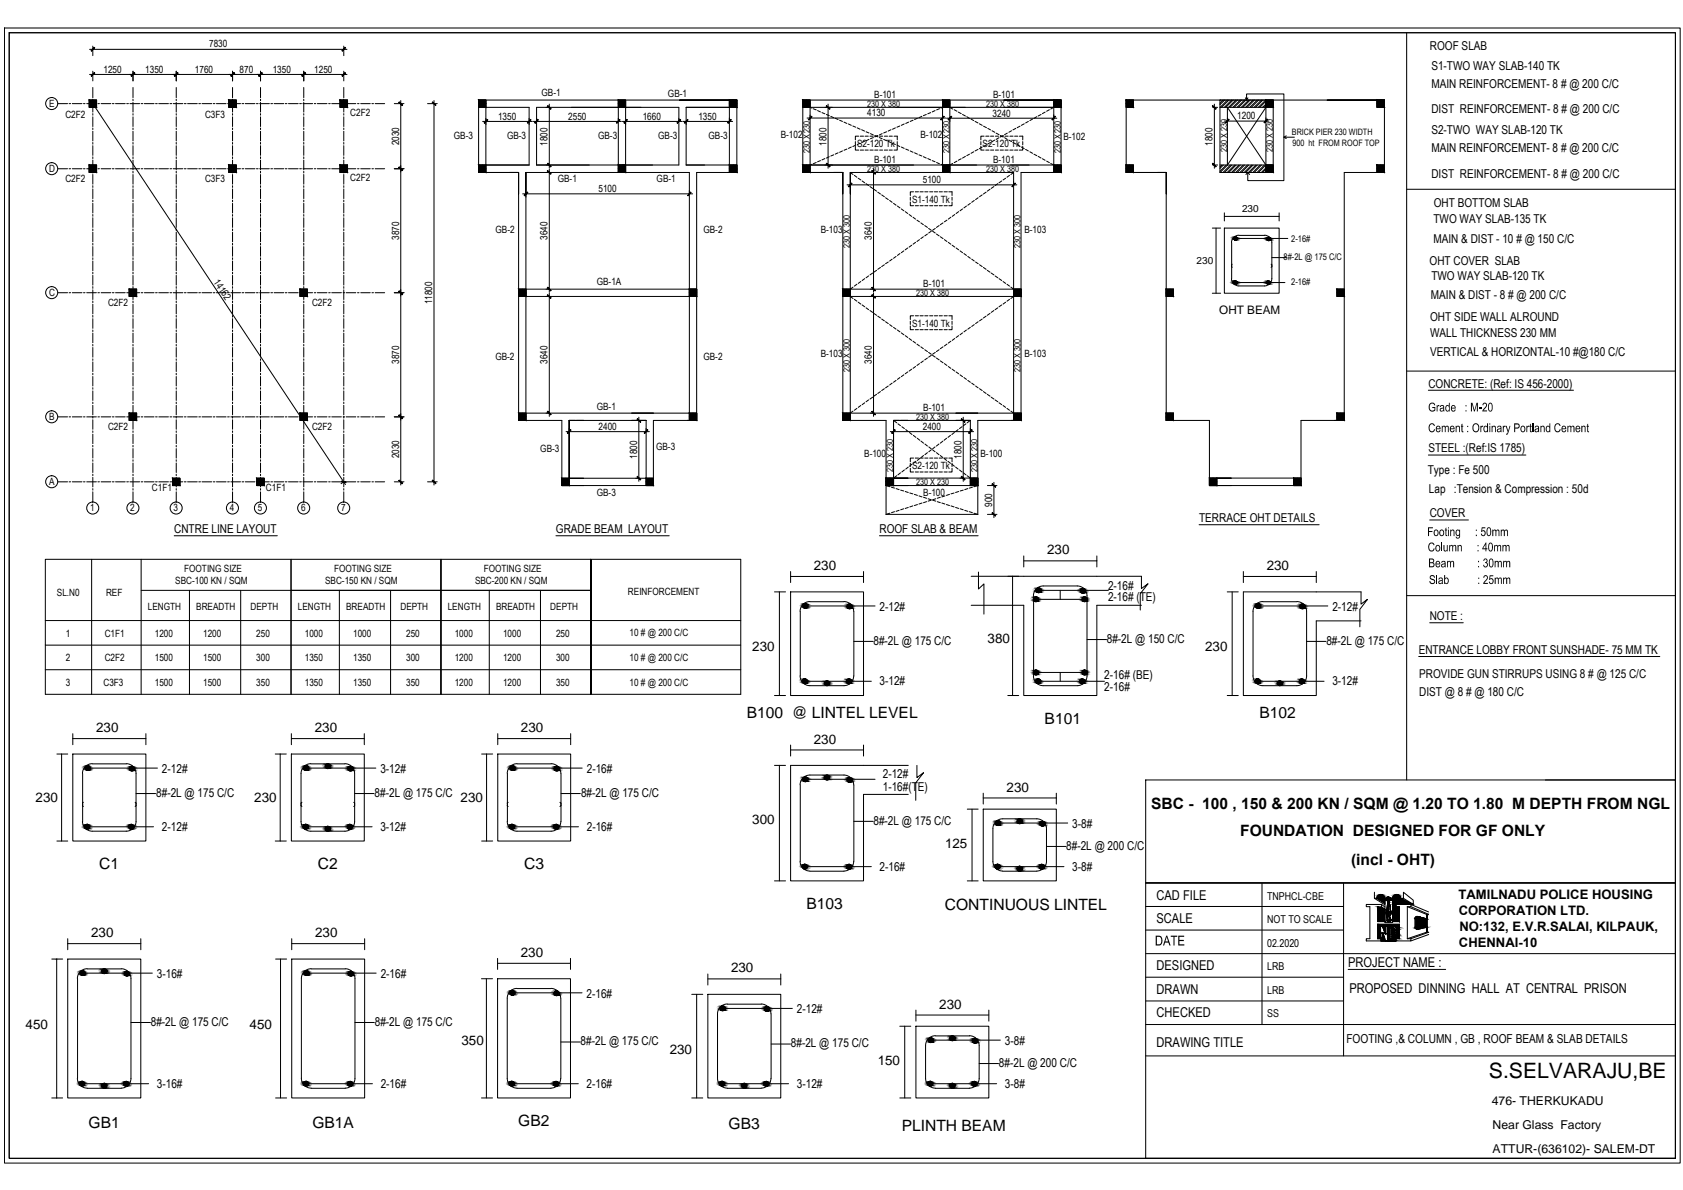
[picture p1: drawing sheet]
<svg xmlns="http://www.w3.org/2000/svg" width="420mm" height="297mm" viewBox="0 0 420 297" stroke-linecap="round" stroke-linejoin="round" font-family="sans-serif">
<defs><g id="words">
<text font-size="5.3" x="371.7" y="269">S.SELVARAJU,BE</text>
<g font-size="3.9">
<text x="186.4" y="179.2">B100 @ LINTEL LEVEL</text>
<text x="314.4" y="179.2">B102</text>
<text x="260.8" y="180.7">B101</text>
<text x="287.4" y="201.9">SBC - 100 , 150 &amp; 200 KN / SQM @ 1.20 TO 1.80 M DEPTH FROM NGL</text>
<text x="309.6" y="208.8">FOUNDATION DESIGNED FOR GF ONLY</text>
<text x="24.8" y="216.9">C1</text>
<text x="79.3" y="216.9">C2</text>
<text x="130.9" y="216.9">C3</text>
<text x="337.3" y="216">(incl - OHT)</text>
<text x="201.4" y="227">B103</text>
<text x="235.9" y="227.2">CONTINUOUS LINTEL</text>
<text x="22.1" y="281.6">GB1</text>
<text x="78" y="281.6">GB1A</text>
<text x="129.4" y="281.1">GB2</text>
<text x="181.9" y="281.7">GB3</text>
<text x="225.1" y="282.2">PLINTH BEAM</text>
</g>
<g font-size="3.4">
<text x="288.7" y="224.5">CAD FILE</text>
<text x="288.7" y="230.4">SCALE</text>
<text x="288.7" y="242.2">DESIGNED</text>
<text x="336.6" y="241.3">PROJECT NAME :</text>
<text x="288.7" y="248.1">DRAWN</text>
<text x="336.9" y="248">PROPOSED DINNING HALL AT CENTRAL PRISON</text>
<text x="288.7" y="254">CHECKED</text>
<text x="288.7" y="261.3">DRAWING TITLE</text>
</g>
<g font-size="3.3">
<text x="203.2" y="142.3">230</text>
<text x="261.4" y="138.4">230</text>
<text x="316.2" y="142.3">230</text>
<text x="246.6" y="160.4">380</text>
<text x="187.8" y="162.5">230</text>
<text x="300.9" y="162.5">230</text>
<text x="24" y="182.8">230</text>
<text x="78.6" y="182.8">230</text>
<text x="130.1" y="182.8">230</text>
<text x="203.2" y="185.6">230</text>
<text x="251.3" y="197.6">230</text>
<text x="8.9" y="200.2">230</text>
<text x="63.5" y="200.2">230</text>
<text x="115" y="200.2">230</text>
<text x="187.8" y="205.8">300</text>
<text x="235.9" y="211.7">125</text>
<text x="364.1" y="224.3">TAMILNADU POLICE HOUSING</text>
<text x="22.7" y="233.9">230</text>
<text x="78.7" y="233.9">230</text>
<text x="364.2" y="228.4">CORPORATION LTD.</text>
<text x="364.3" y="232.3">NO:132, E.V.R.SALAI, KILPAUK,</text>
<text x="130" y="238.8">230</text>
<text x="364.2" y="236.3">CHENNAI-10</text>
<text x="182.5" y="242.7">230</text>
<text x="234.5" y="251.8">230</text>
<text x="6.4" y="256.8">450</text>
<text x="62.3" y="256.8">450</text>
<text x="115.2" y="260.9">350</text>
<text x="167.2" y="263">230</text>
<text x="219.1" y="265.9">150</text>
</g>
<text font-size="3.1" x="336.1" y="260.2">FOOTING ,&amp; COLUMN , GB , ROOF BEAM &amp; SLAB DETAILS</text>
<g font-size="3">
<text x="357" y="12.4">ROOF SLAB</text>
<text x="357.3" y="17.4">S1-TWO WAY SLAB-140 TK</text>
<text x="357.3" y="22">MAIN REINFORCEMENT- 8 # @ 200 C/C</text>
<text x="357.3" y="28.3">DIST REINFORCEMENT- 8 # @ 200 C/C</text>
<text x="357.3" y="33.4">S2-TWO WAY SLAB-120 TK</text>
<text x="357.3" y="38">MAIN REINFORCEMENT- 8 # @ 200 C/C</text>
<text x="357.3" y="44.3">DIST REINFORCEMENT- 8 # @ 200 C/C</text>
<text x="358" y="51.6">OHT BOTTOM SLAB</text>
<text x="357.9" y="55.7">TWO WAY SLAB-135 TK</text>
<text x="357.9" y="60.6">MAIN &amp; DIST - 10 # @ 150 C/C</text>
<text x="356.9" y="66.1">OHT COVER SLAB</text>
<text x="357.3" y="69.9">TWO WAY SLAB-120 TK</text>
<text x="357.2" y="74.6">MAIN &amp; DIST - 8 # @ 200 C/C</text>
<text x="357" y="80">OHT SIDE WALL ALROUND</text>
<text x="357" y="84.2">WALL THICKNESS 230 MM</text>
<text x="357" y="88.9">VERTICAL &amp; HORIZONTAL-10 #@180 C/C</text>
<text x="356.6" y="96.8">CONCRETE: (Ref: IS 456-2000)</text>
<text x="356.6" y="112.9">STEEL :(Ref:IS 1785)</text>
<text x="356.5" y="118.4">Type : Fe 500</text>
<text x="356.7" y="122.9">Lap :Tension &amp; Compression : 50d</text>
<text x="299.4" y="130.3">TERRACE OHT DETAILS</text>
<text x="356.9" y="129.1">COVER</text>
<text x="43.5" y="133.1">CNTRE LINE LAYOUT</text>
<text x="138.8" y="133.1">GRADE BEAM LAYOUT</text>
<text x="219.6" y="133.1">ROOF SLAB &amp; BEAM</text>
<text x="276.6" y="147.2">2-16#</text>
<text x="219.6" y="152.5">2-12#</text>
<text x="276.6" y="150">2-16# (TE)</text>
<text x="332.6" y="152.5">2-12#</text>
<text x="356.9" y="154.8">NOTE :</text>
<text x="218.1" y="161">8#-2L @ 175 C/C</text>
<text x="276.3" y="160.5">8#-2L @ 150 C/C</text>
<text x="331.1" y="161">8#-2L @ 175 C/C</text>
<text x="354.2" y="163.2">ENTRANCE LOBBY FRONT SUNSHADE- 75 MM TK</text>
<text x="219.6" y="171">3-12#</text>
<text x="275.7" y="172.6">2-16#</text>
<text x="275.7" y="169.5">2-16# (BE)</text>
<text x="332.6" y="171">3-12#</text>
<text x="354.3" y="169.2">PROVIDE GUN STIRRUPS USING 8 # @ 125 C/C</text>
<text x="354.3" y="173.7">DIST @ 8 # @ 180 C/C</text>
<text x="40.4" y="193">2-12#</text>
<text x="95" y="193">3-12#</text>
<text x="146.5" y="193">2-16#</text>
<text x="220.4" y="194.3">2-12#</text>
<text x="220.4" y="197.4">1-16#(TE)</text>
<text x="39" y="199">8#-2L @ 175 C/C</text>
<text x="93.5" y="199">8#-2L @ 175 C/C</text>
<text x="145" y="199">8#-2L @ 175 C/C</text>
<text x="40.4" y="207.3">2-12#</text>
<text x="95" y="207.3">3-12#</text>
<text x="146.5" y="207.3">2-16#</text>
<text x="218.1" y="205.8">8#-2L @ 175 C/C</text>
<text x="267.7" y="206.7">3-8#</text>
<text x="266.2" y="212.1">8#-2L @ 200 C/C</text>
<text x="219.6" y="217.3">2-16#</text>
<text x="267.7" y="217.3">3-8#</text>
<text x="39.2" y="244.1">3-16#</text>
<text x="95.1" y="244.1">2-16#</text>
<text x="146.4" y="249">2-16#</text>
<text x="37.6" y="256">8#-2L @ 175 C/C</text>
<text x="93.6" y="256">8#-2L @ 175 C/C</text>
<text x="198.9" y="252.9">2-12#</text>
<text x="145" y="260.9">8#-2L @ 175 C/C</text>
<text x="197.4" y="261.4">8#-2L @ 175 C/C</text>
<text x="250.9" y="260.9">3-8#</text>
<text x="249.4" y="266.3">8#-2L @ 200 C/C</text>
<text x="39.2" y="271.5">3-16#</text>
<text x="95.1" y="271.5">2-16#</text>
<text x="146.4" y="271.5">2-16#</text>
<text x="198.9" y="271.5">3-12#</text>
<text x="250.9" y="271.5">3-8#</text>
<text x="372.4" y="275.9">476- THERKUKADU</text>
<text x="372.6" y="281.8">Near Glass Factory</text>
<text x="372.6" y="287.8">ATTUR-(636102)- SALEM-DT</text>
</g>
<text font-size="2.9" x="304.4" y="78.4">OHT BEAM</text>
<g font-size="2.7">
<text x="316.3" y="224.5">TNPHCL-CBE</text>
<text x="316.3" y="230.4">NOT TO SCALE</text>
<text x="316.3" y="236.3">02.2020</text>
<text x="316.3" y="242.2">LRB</text>
<text x="316.3" y="248.1">LRB</text>
<text x="316.3" y="254">SS</text>
</g>
<g font-size="2.5">
<text x="52.2" y="11.9">7830</text>
<text x="25.8" y="18.2">1250</text>
<text x="36.3" y="18.2">1350</text>
<text x="48.7" y="18.2">1760</text>
<text x="59.8" y="18.2">870</text>
<text x="68.1" y="18.2">1350</text>
<text x="78.5" y="18.2">1250</text>
<text x="135.2" y="24">GB-1</text>
<text x="12.2" y="26.6">E</text>
<text x="16.3" y="29.3">C2F2</text>
<text x="51.2" y="29.3">C3F3</text>
<text x="87.4" y="29">C2F2</text>
<text x="124.3" y="29.8">1350</text>
<text x="141.9" y="29.8">2550</text>
<text x="160.5" y="29.8">1660</text>
<text x="166.8" y="24.3">GB-1</text>
<text x="174.3" y="29.8">1350</text>
<text x="216.5" y="29">4130</text>
<text x="218.2" y="24.5">B-101</text>
<text x="247.8" y="29.1">3240</text>
<text x="247.9" y="24.5">B-101</text>
<text x="308.9" y="29.8">1200</text>
<text x="113.3" y="34.7">GB-3</text>
<text x="126.6" y="34.7">GB-3</text>
<text x="149.3" y="34.7">GB-3</text>
<text x="164.3" y="34.7">GB-3</text>
<text x="176.9" y="34.7">GB-3</text>
<text x="194.9" y="34.5">B-102</text>
<text x="229.8" y="34.5">B-102</text>
<text x="265.5" y="35">B-102</text>
<text x="99.6" y="36.3" transform="rotate(-90 99.6 36.3)">2030</text>
<text x="136.7" y="36.4" transform="rotate(-90 136.7 36.4)">1800</text>
<text x="206.3" y="36.4" transform="rotate(-90 206.3 36.4)">1800</text>
<text x="214" y="36.7">S2-120 Tk</text>
<text x="218.2" y="40.7">B-101</text>
<text x="245.3" y="36.7">S2-120 Tk</text>
<text x="247.9" y="40.7">B-101</text>
<text x="302.7" y="36.4" transform="rotate(-90 302.7 36.4)">1800</text>
<text x="12.2" y="42.8">D</text>
<text x="16.3" y="45.6">C2F2</text>
<text x="51.2" y="45.6">C3F3</text>
<text x="87.4" y="45.2">C2F2</text>
<text x="139.2" y="45.4">GB-1</text>
<text x="149.4" y="48">5100</text>
<text x="163.9" y="45.4">GB-1</text>
<text x="230.4" y="45.7">5100</text>
<text x="227.7" y="50.6">S1-140 Tk</text>
<text x="310.1" y="52.8">230</text>
<text x="99.6" y="59.9" transform="rotate(-90 99.6 59.9)">3870</text>
<text x="123.7" y="58.2">GB-2</text>
<text x="136.7" y="59.9" transform="rotate(-90 136.7 59.9)">3640</text>
<text x="175.6" y="58.2">GB-2</text>
<text x="204.9" y="58.2">B-103</text>
<text x="217.6" y="59.9" transform="rotate(-90 217.6 59.9)">3640</text>
<text x="255.7" y="58.2">B-103</text>
<text x="298.7" y="65.9">230</text>
<text x="53.2" y="70.4" transform="rotate(56 53.2 70.4)">14162</text>
<text x="149" y="71.2">GB-1A</text>
<text x="230.5" y="71.7">B-101</text>
<text x="12.2" y="73.8">C</text>
<text x="27" y="76.3">C2F2</text>
<text x="77.9" y="76.3">C2F2</text>
<text x="107.9" y="76" transform="rotate(-90 107.9 76)">11800</text>
<text x="227.7" y="81.5">S1-140 Tk</text>
<text x="123.7" y="89.8">GB-2</text>
<text x="175.6" y="89.8">GB-2</text>
<text x="204.9" y="89.1">B-103</text>
<text x="255.7" y="89.1">B-103</text>
<text x="99.6" y="90.8" transform="rotate(-90 99.6 90.8)">3870</text>
<text x="136.7" y="90.8" transform="rotate(-90 136.7 90.8)">3640</text>
<text x="217.6" y="90.8" transform="rotate(-90 217.6 90.8)">3640</text>
<text x="12.2" y="104.7">B</text>
<text x="27" y="107.3">C2F2</text>
<text x="77.9" y="107.3">C2F2</text>
<text x="149" y="102.3">GB-1</text>
<text x="149.5" y="107.3">2400</text>
<text x="230.4" y="107.3">2400</text>
<text x="230.5" y="102.7">B-101</text>
<text x="134.9" y="112.7">GB-3</text>
<text x="163.8" y="112.4">GB-3</text>
<text x="215.7" y="114">B-100</text>
<text x="244.8" y="114">B-100</text>
<text x="99.6" y="114.4" transform="rotate(-90 99.6 114.4)">2030</text>
<text x="159.1" y="114.5" transform="rotate(-90 159.1 114.5)">1800</text>
<text x="227.7" y="117">S2-120 Tk</text>
<text x="240" y="114.5" transform="rotate(-90 240 114.5)">1800</text>
<text x="12.2" y="121">A</text>
<text x="37.9" y="122.6">C1F1</text>
<text x="66.4" y="122.6">C1F1</text>
<text x="149" y="123.9">GB-3</text>
<text x="230.5" y="123.8">B-100</text>
<text x="22.5" y="127.5">1</text>
<text x="32.5" y="127.5">2</text>
<text x="43.3" y="127.5">3</text>
<text x="57.4" y="127.5">4</text>
<text x="64.4" y="127.5">5</text>
<text x="75.2" y="127.5">6</text>
<text x="85.1" y="127.5">7</text>
<text x="247.7" y="126.5" transform="rotate(-90 247.7 126.5)">900</text>
<text x="46" y="142.7">FOOTING SIZE</text>
<text x="83.4" y="142.7">FOOTING SIZE</text>
<text x="120.8" y="142.7">FOOTING SIZE</text>
<text x="14.2" y="148.8">SL.N0</text>
<text x="26.5" y="148.8">REF</text>
<text x="43.7" y="145.8">SBC-100 KN / SQM</text>
<text x="81.2" y="145.8">SBC-150 KN / SQM</text>
<text x="118.6" y="145.8">SBC-200 KN / SQM</text>
<text x="156.8" y="148.6">REINFORCEMENT</text>
<text x="36.9" y="152.3">LENGTH</text>
<text x="49" y="152.3">BREADTH</text>
<text x="62.5" y="152.3">DEPTH</text>
<text x="74.4" y="152.3">LENGTH</text>
<text x="86.4" y="152.3">BREADTH</text>
<text x="100" y="152.3">DEPTH</text>
<text x="111.8" y="152.3">LENGTH</text>
<text x="123.8" y="152.3">BREADTH</text>
<text x="137.4" y="152.3">DEPTH</text>
<text x="16.4" y="158.9">1</text>
<text x="26.1" y="158.9">C1F1</text>
<text x="38.7" y="158.9">1200</text>
<text x="50.7" y="158.9">1200</text>
<text x="64" y="158.9">250</text>
<text x="76.1" y="158.9">1000</text>
<text x="88.2" y="158.9">1000</text>
<text x="101.4" y="158.9">250</text>
<text x="113.5" y="158.9">1000</text>
<text x="125.6" y="158.9">1000</text>
<text x="138.8" y="158.9">250</text>
<text x="157.2" y="158.9">10 # @ 200 C/C</text>
<text x="16.4" y="165.1">2</text>
<text x="26.1" y="165.1">C2F2</text>
<text x="38.7" y="165.1">1500</text>
<text x="50.7" y="165.1">1500</text>
<text x="64" y="165.1">300</text>
<text x="76.1" y="165.1">1350</text>
<text x="88.2" y="165.1">1350</text>
<text x="101.4" y="165.1">300</text>
<text x="113.5" y="165.1">1200</text>
<text x="125.6" y="165.1">1200</text>
<text x="138.8" y="165.1">300</text>
<text x="157.2" y="165">10 # @ 200 C/C</text>
<text x="16.4" y="171.2">3</text>
<text x="25.8" y="171.2">C3F3</text>
<text x="38.7" y="171.2">1500</text>
<text x="50.7" y="171.2">1500</text>
<text x="64" y="171.2">350</text>
<text x="76.1" y="171.2">1350</text>
<text x="88.2" y="171.2">1350</text>
<text x="101.4" y="171.2">350</text>
<text x="113.5" y="171.2">1200</text>
<text x="125.6" y="171.2">1200</text>
<text x="138.8" y="171.2">350</text>
<text x="157.2" y="171.2">10 # @ 200 C/C</text>
</g>
<g font-size="2.3">
<text x="320.4" y="65">8#-2L @ 175 C/C</text>
<text x="322.3" y="60.5">2-16#</text>
<text x="322.3" y="71.2">2-16#</text>
</g>
<g font-size="2.2">
<text x="216.5" y="26.6">230 X 380</text>
<text x="246.2" y="26.6">230 X 380</text>
<text x="322.5" y="33.7">BRICK PIER 230 WIDTH</text>
<text x="202.2" y="38.3" transform="rotate(-90 202.2 38.3)">230 X 230</text>
<text x="237" y="38.3" transform="rotate(-90 237 38.3)">230 X 230</text>
<text x="264.8" y="38.3" transform="rotate(-90 264.8 38.3)">230 X 230</text>
<text x="306.3" y="37.9" transform="rotate(-90 306.3 37.9)">230 X 230</text>
<text x="317.8" y="37.9" transform="rotate(-90 317.8 37.9)">230 X 230</text>
<text x="322.7" y="36.4">900 ht FROM ROOF TOP</text>
<text x="216.5" y="42.9">230 X 380</text>
<text x="246.2" y="42.9">230 X 380</text>
<text x="212.1" y="61.9" transform="rotate(-90 212.1 61.9)">230 X 300</text>
<text x="254.8" y="61.9" transform="rotate(-90 254.8 61.9)">230 X 300</text>
<text x="228.7" y="73.8">230 X 380</text>
<text x="212.1" y="92.9" transform="rotate(-90 212.1 92.9)">230 X 300</text>
<text x="254.8" y="92.9" transform="rotate(-90 254.8 92.9)">230 X 300</text>
<text x="228.7" y="104.8">230 X 380</text>
<text x="223" y="117.7" transform="rotate(-90 223 117.7)">230 X 230</text>
<text x="244" y="117.7" transform="rotate(-90 244 117.7)">230 X 230</text>
<text x="228.7" y="121">230 X 230</text>
</g>
</g></defs>
<!-- layer: WIN -->
<g fill="none" stroke="#000" stroke-width=".25">
<path d="M14.4 25.9h2.5M17.2 25.9h.4M18 25.9h2.5M20.8 25.9h.4M21.6 25.9h2.5M23.2 21.8v2.6M23.2 24.8v.3M23.2 25.6v2.4M23.2 28.4v.3M23.2 29.2v2.4M23.2 32v.3M23.2 32.8v2.4"/>
<path d="M23.2 35.6v.4M23.2 36.4v2.4M23.2 39.2v.4M23.2 40v2.4M24.4 25.9h.4M25.2 25.9h2.5M28 25.9h.5M28.8 25.9h2.5M31.6 25.9h.5M32.4 25.9h2.5M33.2 21.8v2.6M33.2 24.8v.3"/>
<path d="M33.2 25.6v2.4M33.2 28.4v.3M33.2 29.2v2.4M33.2 32v.3M33.2 32.8v2.4M33.2 35.6v.4M33.2 36.4v2.4M33.2 39.2v.4M33.2 40v2.4M35.2 25.9h.5M36 25.9h2.5M38.8 25.9h.5"/>
<path d="M39.6 25.9h2.5M42.4 25.9h.5M43.2 25.9h2.4M44 21.8v2.6M44 24.8v.3M44 25.6v2.4M44 28.4v.3M44 29.2v2.4M44 32v.3M44 32.8v2.4M44 35.6v.4M44 36.4v2.4"/>
<path d="M44 39.2v.4M44 40v2.4M46 25.9h.5M46.8 25.9h2.4M49.6 25.9h.5M50.4 25.9h2.4M53.2 25.9h.5M54 25.9h2.4M56.8 25.9h.4M57.6 25.9h2.4M58.1 21.8v2.6M58.1 24.8v.3"/>
<path d="M58.1 25.6v2.4M58.1 28.4v.3M58.1 29.2v2.4M58.1 32v.3M58.1 32.8v2.4M58.1 35.6v.4M58.1 36.4v2.4M58.1 39.2v.4M58.1 40v2.4M60.4 25.9h.4M61.2 25.9h2.4M64 25.9h.4"/>
<path d="M64.8 25.9h2.4M65 21.8v2.6M65 24.8v.3M65 25.6v2.4M65 28.4v.3M65 29.2v2.4M65 32v.3M65 32.8v2.4M65 35.6v.4M65 36.4v2.4M65 39.2v.4M65 40v2.4"/>
<path d="M67.6 25.9h.4M68.4 25.9h2.4M71.2 25.9h.4M72 25.9h2.4M74.8 25.9h.4M75.6 25.9h2.4M75.8 21.8v2.6M75.8 24.8v.3M75.8 25.6v2.4M75.8 28.4v.3M75.8 29.2v2.4M75.8 32v.3"/>
<path d="M75.8 32.8v2.4M75.8 35.6v.4M75.8 36.4v2.4M75.8 39.2v.4M75.8 40v2.4M78.5 25.9h.3M79.2 25.9h2.4M82.1 25.9h.3M82.8 25.9h2.4M85.7 25.9h.3M85.8 21.8v2.6M85.8 24.8v.3"/>
<path d="M85.8 25.6v2.4M85.8 28.4v.3M85.8 29.2v2.4M85.8 32v.3M85.8 32.8v2.4M85.8 35.6v.4M85.8 36.4v2.4M85.8 39.2v.4M85.8 40v2.4M86.4 25.9h2.4M89.3 25.9h.3M90.1 25.9h2.3"/>
<path d="M92.9 25.9h.3M93.7 25.9h2.3M121.3 26.8h10.8v14.4h-10.8zM134 26.8h35.5v14.4h-35.5zM154.4 26.8v14.4M156.2 26.8v14.4M169.6 25h14.4h-64.5v18.1M171.3 26.8h10.8v14.4h-10.8zM184 25v18.1h-10.1v61.8v-1.8M202.2 26.8h60.9v14.4h-60.9zM235.3 26.8v14.4M237.1 26.8v14.4"/>
<path d="M250.6 25h14.3h-64.5v18.1M264.9 25v18.1h-10v61.8v-1.8M331.3 25h14.3h-64.5v18.1M345.6 25v18.1h-10v61.8v-1.8M14.4 42.1h2.5M17.2 42.1h.4M18 42.1h2.5M20.8 42.1h.4M21.6 42.1h2.5M22.3 41.2v1.9M23.2 42.8v.4M23.2 43.6v2.4"/>
<path d="M23.2 46.4v.4M23.2 47.2v2.4M23.2 50v.4M23.2 50.8v2.4M23.2 53.6v.4M23.2 54.4v2.4M23.2 57.2v.4M23.2 58v2.4M24.4 42.1h.4M25.2 42.1h2.5M28 42.1h.5M28.8 42.1h2.5"/>
<path d="M31.6 42.1h.5M32.4 42.1h2.5M33.2 42.8v.4M33.2 43.6v2.4M33.2 46.4v.4M33.2 47.2v2.4M33.2 50v.4M33.2 50.8v2.4M33.2 53.6v.4M33.2 54.4v2.4M33.2 57.2v.4M33.2 58v2.4"/>
<path d="M35.2 42.1h.5M36 42.1h2.5M38.8 42.1h.5M39.6 42.1h2.5M42.4 42.1h.5M43.2 42.1h2.4M44 42.8v.4M44 43.6v2.4M44 46.4v.4M44 47.2v2.4M44 50v.4M44 50.8v2.4"/>
<path d="M44 53.6v.4M44 54.4v2.4M44 57.2v.4M44 58v2.4M46 42.1h.5M46.8 42.1h2.4M49.6 42.1h.5M50.4 42.1h2.4M53.2 42.1h.5M54 42.1h2.4M56.8 42.1h.4M57.6 42.1h2.4"/>
<path d="M58.1 42.8v.4M58.1 43.6v2.4M58.1 46.4v.4M58.1 47.2v2.4M58.1 50v.4M58.1 50.8v2.4M58.1 53.6v.4M58.1 54.4v2.4M58.1 57.2v.4M58.1 58v2.4M60.4 42.1h.4M61.2 42.1h2.4"/>
<path d="M64 42.1h.4M64.8 42.1h2.4M65 42.8v.4M65 43.6v2.4M65 46.4v.4M65 47.2v2.4M65 50v.4M65 50.8v2.4M65 53.6v.4M65 54.4v2.4M65 57.2v.4M65 58v2.4"/>
<path d="M67.6 42.1h.4M68.4 42.1h2.4M71.2 42.1h.4M72 42.1h2.4M74.8 42.1h.4M75.6 42.1h2.4M75.8 42.8v.4M75.8 43.6v2.4M75.8 46.4v.4M75.8 47.2v2.4M75.8 50v.4M75.8 50.8v2.4"/>
<path d="M75.8 53.6v.4M75.8 54.4v2.4M75.8 57.2v.4M75.8 58v2.4M78.5 42.1h.3M79.2 42.1h2.4M82.1 42.1h.3M82.8 42.1h2.4M85.7 42.1h.3M85.8 42.8v.4M85.8 43.6v2.4M85.8 46.4v.4"/>
<path d="M85.8 47.2v2.4M85.8 50v.4M85.8 50.8v2.4M85.8 53.6v.4M85.8 54.4v2.4M85.8 57.2v.4M85.8 58v2.4M86.4 42.1h2.4M86.8 41.2v1.9M89.3 42.1h.3M90.1 42.1h2.3M92.9 42.1h.3"/>
<path d="M93.7 42.1h2.3M119.5 43.1h10h-2.3M119.5 43.1h10M129.5 48.4v-5.3v61.8M131.3 48.4v-5.3v60M131.3 43.1h40.8v60h-40.8M200.4 43.1h10h-2.2M200.4 43.1h10M210.4 48.4v-5.3v61.8M212.3 48.4v-5.3v60M212.3 43.1h40.7v60h-40.7M281.1 43.1h10h-2.2"/>
<path d="M281.1 43.1h10M291.1 48.4v-5.3v61.8M14.4 73.1h2.5M17.2 73.1h.4M18 73.1h2.5M20.8 73.1h.4M21.6 73.1h2.5M23.2 60.7v.5M23.2 61.6v2.4M23.2 64.3v.5M23.2 65.2v2.4M23.2 67.9v.5"/>
<path d="M23.2 68.7v2.5M23.2 71.5v.5M23.2 72.3v2.5M23.2 75.1v.5M23.2 75.9v2.5M23.2 78.7v.5M23.2 79.5v2.5M24.4 73.1h.4M25.2 73.1h2.5M28 73.1h.5M28.8 73.1h2.5M31.6 73.1h.5"/>
<path d="M32.3 72.2v1.8M32.4 73.1h2.5M33.2 60.7v.5M33.2 61.6v2.4M33.2 64.3v.5M33.2 65.2v2.4M33.2 67.9v.5M33.2 68.7v2.5M33.2 71.5v.5M33.2 72.3v2.5M33.2 75.1v.5M33.2 75.9v2.5"/>
<path d="M33.2 78.7v.5M33.2 79.5v2.5M34.1 72.2v1.8M35.2 73.1h.5M36 73.1h2.5M38.8 73.1h.5M39.6 73.1h2.5M42.4 73.1h.5M43.2 73.1h2.4M44 60.7v.5M44 61.6v2.4M44 64.3v.5"/>
<path d="M44 65.2v2.4M44 67.9v.5M44 68.7v2.5M44 71.5v.5M44 72.3v2.5M44 75.1v.5M44 75.9v2.5M44 78.7v.5M44 79.5v2.5M46 73.1h.5M46.8 73.1h2.4M49.6 73.1h.5"/>
<path d="M50.4 73.1h2.4M53.2 73.1h.5M54 73.1h2.4M56.8 73.1h.4M57.6 73.1h2.4M58.1 60.7v.5M58.1 61.6v2.4M58.1 64.3v.5M58.1 65.2v2.4M58.1 67.9v.5M58.1 68.7v2.5M58.1 71.5v.5"/>
<path d="M58.1 72.3v2.5M58.1 75.1v.5M58.1 75.9v2.5M58.1 78.7v.5M58.1 79.5v2.5M60.4 73.1h.4M61.2 73.1h2.4M64 73.1h.4M64.8 73.1h2.4M65 60.7v.5M65 61.6v2.4M65 64.3v.5"/>
<path d="M65 65.2v2.4M65 67.9v.5M65 68.7v2.5M65 71.5v.5M65 72.3v2.5M65 75.1v.5M65 75.9v2.5M65 78.7v.5M65 79.5v2.5M67.6 73.1h.4M68.4 73.1h2.4M71.2 73.1h.4"/>
<path d="M72 73.1h2.4M74.8 73.1h.4M75.6 73.1h2.4M75.8 60.7v.5M75.8 61.6v2.4M75.8 64.3v.5M75.8 65.2v2.4M75.8 67.9v.5M75.8 68.7v2.5M75.8 71.5v.5M75.8 72.3v2.5M75.8 75.1v.5"/>
<path d="M75.8 75.9v2.5M75.8 78.7v.5M75.8 79.5v2.5M76.7 72.2v1.8M78.5 73.1h.3M79.2 73.1h2.4M82.1 73.1h.3M82.8 73.1h2.4M85.7 73.1h.3M85.8 60.7v.5M85.8 61.6v2.4M85.8 64.3v.5"/>
<path d="M85.8 65.2v2.4M85.8 67.9v.5M85.8 68.7v2.5M85.8 71.5v.5M85.8 72.3v2.5M85.8 75.1v.5M85.8 75.9v2.5M85.8 78.7v.5M85.8 79.5v2.5M86.4 73.1h2.4M89.3 73.1h.3M90.1 73.1h2.3"/>
<path d="M92.9 73.1h.3M93.7 73.1h2.3M129.5 72.2v1.8M172.1 74h-40.8v-1.8h42.6v1.8M210.4 72.2v1.8M253 74h-40.7v-1.8h42.6v1.8M291.1 72.2v1.8M293 72.2v1.8M335.6 72.2v1.8M23.2 82.4v.4M23.2 83.1v2.5M23.2 86v.4"/>
<path d="M23.2 86.7v2.5M23.2 89.6v.4M23.2 90.3v2.5M23.2 93.2v.4M23.2 94v2.4M23.2 96.8v.4M23.2 97.6v2.3M33.2 82.4v.4M33.2 83.1v2.5M33.2 86v.4M33.2 86.7v2.5M33.2 89.6v.4"/>
<path d="M33.2 90.3v2.5M33.2 93.2v.4M33.2 94v2.4M33.2 96.8v.4M33.2 97.6v2.3M44 82.4v.4M44 83.1v2.5M44 86v.4M44 86.7v2.5M44 89.6v.4M44 90.3v2.5M44 93.2v.4"/>
<path d="M44 94v2.4M44 96.8v.4M44 97.6v2.3M58.1 82.4v.4M58.1 83.1v2.5M58.1 86v.4M58.1 86.7v2.5M58.1 89.6v.4M58.1 90.3v2.5M58.1 93.2v.4M58.1 94v2.4M58.1 96.8v.4"/>
<path d="M58.1 97.6v2.3M65 82.4v.4M65 83.1v2.5M65 86v.4M65 86.7v2.5M65 89.6v.4M65 90.3v2.5M65 93.2v.4M65 94v2.4M65 96.8v.4M65 97.6v2.3M75.8 82.4v.4"/>
<path d="M75.8 83.1v2.5M75.8 86v.4M75.8 86.7v2.5M75.8 89.6v.4M75.8 90.3v2.5M75.8 93.2v.4M75.8 94v2.4M75.8 96.8v.4M75.8 97.6v2.3M85.8 82.4v.4M85.8 83.1v2.5M85.8 86v.4"/>
<path d="M85.8 86.7v2.5M85.8 89.6v.4M85.8 90.3v2.5M85.8 93.2v.4M85.8 94v2.4M85.8 96.8v.4M85.8 97.6v2.3M14.4 104.1h2.5M17.2 104.1h.4M18 104.1h2.5M20.8 104.1h.4M21.6 104.1h2.5"/>
<path d="M23.2 100.4v.4M23.2 101.2v2.3M23.2 104v.4M23.2 104.8v2.3M23.2 107.6v.4M23.2 108.4v2.3M23.2 111.2v.3M23.2 112v2.3M23.2 114.8v.3M23.2 115.6v2.3M23.2 118.4v.3M23.2 119.2v2.3"/>
<path d="M24.4 104.1h.4M25.2 104.1h2.5M28 104.1h.5M28.8 104.1h2.5M31.6 104.1h.5M32.3 103.1v1.8M32.4 104.1h2.5M33.2 100.4v.4M33.2 101.2v2.3M33.2 104v.4M33.2 104.8v2.3M33.2 107.6v.4"/>
<path d="M33.2 108.4v2.3M33.2 111.2v.3M33.2 112v2.3M33.2 114.8v.3M33.2 115.6v2.3M33.2 118.4v.3M33.2 119.2v2.3M34.1 103.1v1.8M35.2 104.1h.5M36 104.1h2.5M38.8 104.1h.5M39.6 104.1h2.5"/>
<path d="M42.4 104.1h.5M43.1 119.4v1.8M43.2 104.1h2.4M44 100.4v.4M44 101.2v2.3M44 104v.4M44 104.8v2.3M44 107.6v.4M44 108.4v2.3M44 111.2v.3M44 112v2.3M44 114.8v.3"/>
<path d="M44 115.6v2.3M44 118.4v.3M44 119.2v2.3M44.9 119.4v1.8M46 104.1h.5M46.8 104.1h2.4M49.6 104.1h.5M50.4 104.1h2.4M53.2 104.1h.5M54 104.1h2.4M56.8 104.1h.4M57.6 104.1h2.4"/>
<path d="M58.1 100.4v.4M58.1 101.2v2.3M58.1 104v.4M58.1 104.8v2.3M58.1 107.6v.4M58.1 108.4v2.3M58.1 111.2v.3M58.1 112v2.3M58.1 114.8v.3M58.1 115.6v2.3M58.1 118.4v.3M58.1 119.2v2.3"/>
<path d="M60.4 104.1h.4M61.2 104.1h2.4M64 104.1h.4M64.8 104.1h2.4M65 100.4v.4M65 101.2v2.3M65 104v.4M65 104.8v2.3M65 107.6v.4M65 108.4v2.3M65 111.2v.3M65 112v2.3"/>
<path d="M65 114.8v.3M65 115.6v2.3M65 118.4v.3M65 119.2v2.3M65.9 119.4v1.8M67.6 104.1h.4M68.4 104.1h2.4M71.2 104.1h.4M72 104.1h2.4M74.8 104.1h.4M75.6 104.1h2.4M75.8 100.4v.4"/>
<path d="M75.8 101.2v2.3M75.8 104v.4M75.8 104.8v2.3M75.8 107.6v.4M75.8 108.4v2.3M75.8 111.2v.3M75.8 112v2.3M75.8 114.8v.3M75.8 115.6v2.3M75.8 118.4v.3M75.8 119.2v2.3M76.7 103.1v1.8"/>
<path d="M78.5 104.1h.3M79.2 104.1h2.4M82.1 104.1h.3M82.8 104.1h2.4M85.7 104.1h.3M85.8 100.4v.4M85.8 101.2v2.3M85.8 104v.4M85.8 104.8v2.3M85.8 107.6v.4M85.8 108.4v2.3M85.8 111.2v.3"/>
<path d="M85.8 112v2.3M85.8 114.8v.3M85.8 115.6v2.3M85.8 118.4v.3M85.8 119.2v2.3M86.4 104.1h2.4M89.3 104.1h.3M90.1 104.1h2.3M92.9 104.1h.3M93.7 104.1h2.3M129.5 104.9h10.8v16.3M129.5 103.1v1.8"/>
<path d="M131.3 103.1v1.8M142.1 119.4v-14.5v14.5M142.1 104.9h19.2v14.5h-19.2h3.6M142.1 119.4v1.8M173.9 104.9h-10.8v16.3h-22.8h5.4M210.4 104.9h10.8v23.5h22.9v-23.5h10.8M210.4 103.1v1.8M212.3 103.1v1.8M223.1 119.3v-14.4v14.4M223.1 104.9h19.1v14.4h-19.1h3.6M223.1 119.3v1.9M291.1 104.9h10.8v16.3"/>
<path d="M291.1 103.1v1.8M293 103.1v1.8M303.8 119.3v1.9M307.4 119.3h-3.6h19.2M333.2 104.9h2.4h-10.8v16.3h-22.9h5.5M14.4 120.3h2.5M17.2 120.3h.4M18 120.3h2.5M20.8 120.3h.4M21.6 120.3h2.5M23.2 122v.3M23.2 122.8v2.5"/>
<path d="M24.4 120.3h.4M25.2 120.3h2.5M28 120.3h.5M28.8 120.3h2.5M31.6 120.3h.5M32.4 120.3h2.5M33.2 122v.3M33.2 122.8v2.5M35.2 120.3h.5M36 120.3h2.5M38.8 120.3h.5M39.6 120.3h2.5"/>
<path d="M42.4 120.3h.5M43.2 120.3h2.4M44 122v.3M44 122.8v2.5M46 120.3h.5M46.8 120.3h2.4M49.6 120.3h.5M50.4 120.3h2.4M53.2 120.3h.5M54 120.3h2.4M56.8 120.3h.4M57.6 120.3h2.4"/>
<path d="M58.1 122v.3M58.1 122.8v2.5M60.4 120.3h.4M61.2 120.3h2.4M64 120.3h.4M64.8 120.3h2.4M65 122v.3M65 122.8v2.5M67.6 120.3h.4M68.4 120.3h2.4M71.2 120.3h.4M72 120.3h2.4"/>
<path d="M74.8 120.3h.4M75.6 120.3h2.4M75.8 122v.3M75.8 122.8v2.5M78.5 120.3h.3M79.2 120.3h2.4M82.1 120.3h.3M82.8 120.3h2.4M85.7 120.3h.3M85.8 122v.3M85.8 122.8v2.5M86.4 120.3h2.4"/>
<path d="M89.3 120.3h.3M90.1 120.3h2.3M92.9 120.3h.3M93.7 120.3h2.3M226.7 121.2h-5.5h22.9"/>
</g>
<!-- layer: Wall -->
<path d="M143.9 104.9h1.8M157.7 103.1h5.4M157.7 104.9h3.6M224.9 104.9h1.8M238.6 103.1h5.5M238.6 104.9h3.6M286 226.3h49.4M286 232.2h49.4M286 243.9h49.4M286 249.9h49.4" fill="none" stroke="#000" stroke-width=".25"/>
<!-- layer: DIM -->
<g fill="#000" stroke="#000" stroke-width=".25">
<path d="M308.1 59.8h.7l-.1 .1zM308.2 59.1h.5zM316.3 59.9h.8l-.1 .1zM316.5 59.3h.5zM307.9 70.7h.9l-.2 .2zM308.1 70.1h.5zM316.2 70.8h.8l-.1 .2zM316.4 70.1h.5zM200.5 151.6h1.1l-.2 .2zM200.8 150.7h.6zM211.6 151.7h1.1l-.3 .2zM211.8 150.8h.6z"/>
<path d="M258.1 149.9h1l-.2 .2zM258.3 149.1h.6zM258.8 147.7h1l-.2 .2zM259 146.8h.6zM269.8 147.8h1.1l-.2 .2zM270.3 149.9h1l-.2 .2zM270.1 146.9h.6zM270.5 149.1h.6zM313.6 151.6h1l-.2 .2zM313.8 150.7h.6zM324.6 151.7h1.1l-.2 .2zM324.8 150.8h.7z"/>
<path d="M200.4 170.3h1.1l-.3 .3zM200.6 169.5h.6zM205.9 170.9h1.1l-.2 .2zM206.2 170.1h.6zM211.4 170.4h1.1l-.2 .2zM211.6 169.5h.7zM258.1 168.1h1l-.2 .3zM258.6 170.3h1.1l-.2 .3zM258.3 167.3h.6zM258.9 169.5h.6zM269.7 170.4h1l-.2 .2zM269.9 169.5h.6z"/>
<path d="M270.3 168.1h1l-.2 .3zM270.5 167.3h.6zM313.5 170.3h1l-.2 .3zM313.7 169.5h.6zM319 170.9h1.1l-.3 .2zM319.2 170.1h.6zM324.5 170.4h1l-.2 .2zM324.7 169.5h.6zM21.4 192h1l-.2 .2zM21.6 191.2h.6zM32.4 192.2h1.1l-.3 .2zM32.7 191.3h.5z"/>
<path d="M75.9 192h1.1l-.2 .2zM76.1 191.2h.7zM81.3 191.6h1.1l-.3 .2zM81.5 190.8h.6zM87 192.2h1l-.2 .2zM87.2 191.3h.6zM127.4 192h1.1l-.3 .2zM127.6 191.2h.6zM138.5 192.2h1l-.2 .2zM138.7 191.3h.6zM200.5 194.9h1.1l-.2 .2zM200.8 194h.6z"/>
<path d="M205.9 194.4h1.1l-.2 .2zM206.2 193.5h.6zM211.6 195h1.1l-.3 .2zM211.8 194.1h.6zM21.2 206.7h1.1l-.2 .2zM21.5 205.8h.6zM32.3 206.7h1l-.2 .2zM32.5 205.9h.6zM75.8 206.7h1l-.2 .2zM76 205.8h.6zM81.3 207.2h1.1l-.3 .2zM81.5 206.3h.6z"/>
<path d="M86.8 206.7h1.1l-.3 .2zM87.1 205.9h.5zM127.3 206.7h1.1l-.3 .2zM127.5 205.8h.6zM138.3 206.7h1.1l-.2 .2zM138.5 205.9h.7zM200.4 216.6h1.1l-.3 .3zM200.6 215.8h.6zM211.4 216.7h1.1l-.2 .2zM211.6 215.8h.7zM248.5 216.6h1.1l-.2 .3zM248.6 205.8h1.1l-.2 .2z"/>
<path d="M248.8 215.8h.6zM248.8 204.9h.7zM254.1 217.1h1l-.2 .3zM254.1 205.3h1l-.2 .2zM254.3 216.3h.6zM254.3 204.5h.6zM259.6 216.7h1l-.2 .2zM259.7 205.9h1l-.2 .2zM259.8 215.8h.6zM259.9 205.1h.6zM20.1 243.2h1l-.2 .2zM20.3 242.4h.6z"/>
<path d="M25.5 242.7h1.1l-.3 .3zM25.7 241.9h.6zM31.2 243.3h1l-.2 .2zM31.4 242.5h.6zM76 243.2h1.1l-.3 .2zM76.2 242.4h.6zM87.1 243.3h1l-.2 .2zM87.3 242.5h.6zM127.4 248.1h1.1l-.3 .2zM127.6 247.3h.6zM138.4 248.2h1.1l-.2 .3zM138.7 247.4h.6z"/>
<path d="M179.9 252h1l-.2 .2zM180.1 251.2h.6zM190.9 252.1h1.1l-.2 .2zM191.1 251.3h.7zM231.8 259.9h1.1l-.2 .3zM232 259.1h.7zM237.3 259.5h1l-.2 .2zM237.5 258.7h.6zM243.1 259.2h.6zM20 270.8h1l-.2 .2zM20.2 270h.6zM25.5 271.3h1.1l-.3 .3z"/>
<path d="M25.7 270.5h.6zM31 270.8h1.1l-.3 .3zM31.2 270h.6zM75.9 270.8h1l-.2 .2zM76.1 270h.6zM86.9 270.8h1l-.2 .3zM87.1 270h.6zM127.3 270.8h1l-.2 .2zM127.5 270h.6zM138.3 270.8h1l-.2 .3zM138.5 270h.6zM179.8 270.8h1l-.2 .2z"/>
<path d="M180 270h.6zM185.3 271.3h1l-.2 .3zM185.5 270.5h.6zM190.8 270.8h1l-.2 .3zM191 270h.6zM231.7 270.8h1.1l-.2 .2zM231.9 270h.7zM237.3 271.3h1l-.2 .3zM237.5 270.5h.6zM242.8 270.8h1l-.2 .3zM242.9 260.1h1l-.2 .2zM243 270h.6z"/>
<path d="M22.3 25v1.8h1.8zM22.3 25h1.8v1.8z"/>
<path d="M57.1 25v1.8h1.9zM57.1 25h1.9v1.8z"/>
<path d="M84.9 25v1.8h1.9zM84.9 25h1.9v1.8z"/>
<path d="M119.5 25v1.8h1.8zM119.5 25h1.8v1.8z"/>
<path d="M154.4 25v1.8h1.8zM154.4 25h1.8v1.8z"/>
<path d="M182.1 25v1.8h1.9zM182.1 25h1.9v1.8z"/>
<path d="M200.4 25v1.8h1.8zM200.4 25h1.8v1.8z"/>
<path d="M235.3 25v1.8h1.8zM235.3 25h1.8v1.8z"/>
<path d="M263.1 25v1.8h1.8zM263.1 25h1.8v1.8z"/>
<path d="M281.1 25v1.8h1.9zM281.1 25h1.9v1.8z"/>
<path d="M316 25v1.8h1.9zM316 25h1.9v1.8z"/>
<path d="M343.8 25v1.8h1.8zM343.8 25h1.8v1.8z"/>
<path d="M22.3 41.2v1.9h1.8zM22.3 41.2h1.8v1.9z"/>
<path d="M57.1 41.2v1.9h1.9zM57.1 41.2h1.9v1.9z"/>
<path d="M84.9 41.2v1.9h1.9zM84.9 41.2h1.9v1.9z"/>
<path d="M119.5 41.2v1.9h1.8zM119.5 41.2h1.8v1.9z"/>
<path d="M154.4 41.2v1.9h1.8zM154.4 41.2h1.8v1.9z"/>
<path d="M182.1 41.2v1.9h1.9zM182.1 41.2h1.9v1.9z"/>
<path d="M200.4 41.2v1.9h1.8zM200.4 41.2h1.8v1.9z"/>
<path d="M235.3 41.2v1.9h1.8zM235.3 41.2h1.8v1.9z"/>
<path d="M263.1 41.2v1.9h1.8zM263.1 41.2h1.8v1.9z"/>
<path d="M281.1 41.2v1.9h1.9zM281.1 41.2h1.9v1.9z"/>
<path d="M308.1 59.3l-.1 .2h.9zM308.1 59.3h.7l.1 .2z"/>
<path d="M308.1 59.3h.7l-.6-.2zM308.2 59.1l.6 .2z"/>
<path d="M308 59.5l.1 .3h.7zM308 59.5h.9l-.1 .3z"/>
<path d="M308.1 59.8l.6 .1zM308.2 59.9h.5z"/>
<path d="M316 41.2v1.9h1.9zM316 41.2h1.9v1.9z"/>
<path d="M316.3 59.4v.2h.9zM316.3 59.4h.8l.1 .2z"/>
<path d="M316.3 59.4h.8l-.6-.1zM316.5 59.3l.6 .1z"/>
<path d="M316.3 59.6v.3h.8zM316.3 59.6h.9l-.1 .3z"/>
<path d="M316.3 59.9l.7 .1zM316.5 60h.5z"/>
<path d="M343.8 41.2v1.9h1.8zM343.8 41.2h1.8v1.9z"/>
<path d="M32.3 72.2v1.8h1.8zM32.3 72.2h1.8v1.8z"/>
<path d="M74.9 72.2v1.8h1.8zM74.9 72.2h1.8v1.8z"/>
<path d="M129.5 72.2v1.8h1.8zM129.5 72.2h1.8v1.8z"/>
<path d="M172.1 72.2v1.8h1.8zM172.1 72.2h1.8v1.8z"/>
<path d="M210.4 72.2v1.8h1.9zM210.4 72.2h1.9v1.8z"/>
<path d="M253 72.2v1.8h1.9zM253 72.2h1.9v1.8z"/>
<path d="M291.1 72.2v1.8h1.9zM291.1 72.2h1.9v1.8z"/>
<path d="M307.9 70.3v.2h.9zM307.9 70.3h.9v.2z"/>
<path d="M307.9 70.3h.9l-.7-.2zM308.1 70.1l.7 .2z"/>
<path d="M307.9 70.5v.2h.9zM307.9 70.5h.9v.2z"/>
<path d="M307.9 70.7l.7 .2zM308.1 70.9h.5z"/>
<path d="M316.2 70.3v.2h.9zM316.2 70.3h.8l.1 .2z"/>
<path d="M316.2 70.3h.8l-.6-.2zM316.4 70.1h.5l.1 .2z"/>
<path d="M316.2 70.5v.3h.8zM316.2 70.5h.9l-.1 .3z"/>
<path d="M316.2 70.8l.7 .2zM316.4 71h.5z"/>
<path d="M333.8 72.2v1.8h1.8zM333.8 72.2h1.8v1.8z"/>
<path d="M32.3 103.1v1.8h1.8zM32.3 103.1h1.8v1.8z"/>
<path d="M74.9 103.1v1.8h1.8zM74.9 103.1h1.8v1.8z"/>
<path d="M129.5 103.1v1.8h1.8zM129.5 103.1h1.8v1.8z"/>
<path d="M172.1 103.1v1.8h1.8zM172.1 103.1h1.8v1.8z"/>
<path d="M210.4 103.1v1.8h1.9zM210.4 103.1h1.9v1.8z"/>
<path d="M253 103.1v1.8h1.9zM253 103.1h1.9v1.8z"/>
<path d="M291.1 103.1v1.8h1.9zM291.1 103.1h1.9v1.8z"/>
<path d="M333.8 103.1v1.8h1.8zM333.8 103.1h1.8v1.8z"/>
<path d="M43.1 119.4v1.8h1.8zM43.1 119.4h1.8v1.8z"/>
<path d="M64.1 119.4v1.8h1.8zM64.1 119.4h1.8v1.8z"/>
<path d="M140.3 119.4v1.8h1.8zM140.3 119.4h1.8v1.8z"/>
<path d="M161.3 119.4v1.8h1.8zM161.3 119.4h1.8v1.8z"/>
<path d="M221.2 119.3v1.9h1.9zM221.2 119.3h1.9v1.9z"/>
<path d="M242.2 119.3v1.9h1.9zM242.2 119.3h1.9v1.9z"/>
<path d="M301.9 119.3v1.9h1.9zM301.9 119.3h1.9v1.9z"/>
<path d="M323 119.3v1.9h1.8zM323 119.3h1.8v1.9z"/>
<path d="M200.5 150.9v.4h1.1zM200.5 150.9h1.1v.4z"/>
<path d="M200.5 150.9h1.1l-.8-.2zM200.8 150.7h.6l.2 .2z"/>
<path d="M200.5 151.3v.3h1.1zM200.5 151.3h1.1v.3z"/>
<path d="M200.5 151.6l.3 .2h.6zM200.8 151.8h.6z"/>
<path d="M211.6 151.1l-.1 .3h1.2zM211.6 151.1h1.1v.3z"/>
<path d="M211.8 150.8l-.2 .3h1.1zM211.8 150.8h.6l.3 .3z"/>
<path d="M211.5 151.4l.1 .3h1.1zM211.5 151.4h1.2v.3z"/>
<path d="M211.6 151.7l.2 .2h.6zM211.8 151.9h.6z"/>
<path d="M258.1 149.3l-.1 .3h1.2zM258.1 149.3h1l.1 .3z"/>
<path d="M258.1 149.3h1l-.8-.2zM258.3 149.1h.6l.2 .2z"/>
<path d="M258 149.6l.1 .3h1zM258 149.6h1.2l-.1 .3z"/>
<path d="M258.1 149.9l.2 .2h.6zM258.3 150.1h.6z"/>
<path d="M258.8 147l-.1 .4h1.2zM258.8 147h1l.1 .4z"/>
<path d="M258.8 147h1l-.8-.2zM259 146.8h.6l.2 .2z"/>
<path d="M258.7 147.4l.1 .3h1zM258.7 147.4h1.2l-.1 .3z"/>
<path d="M258.8 147.7l.2 .2h.6zM259 147.9h.6z"/>
<path d="M269.8 147.2v.3h1.1zM269.8 147.2h1.1v.3z"/>
<path d="M269.8 147.2h1.1l-.8-.3zM270.1 146.9h.6l.2 .3z"/>
<path d="M269.8 147.5v.3h1.1zM269.8 147.5h1.1v.3z"/>
<path d="M269.8 147.8l.3 .2h.6zM270.1 148h.6z"/>
<path d="M270.3 149.3l-.1 .3h1.2zM270.3 149.3h1l.1 .3z"/>
<path d="M270.3 149.3h1l-.8-.2zM270.5 149.1h.6l.2 .2z"/>
<path d="M270.2 149.6l.1 .3h1zM270.2 149.6h1.2l-.1 .3z"/>
<path d="M270.3 149.9l.2 .2h.6zM270.5 150.1h.6z"/>
<path d="M313.6 150.9l-.1 .4h1.2zM313.6 150.9h1l.1 .4z"/>
<path d="M313.6 150.9h1l-.8-.2zM313.8 150.7h.6l.2 .2z"/>
<path d="M313.5 151.3l.1 .3h1zM313.5 151.3h1.2l-.1 .3z"/>
<path d="M313.6 151.6l.2 .2h.6zM313.8 151.8h.6z"/>
<path d="M324.6 151.1l-.1 .3h1.3zM324.6 151.1h1.1l.1 .3z"/>
<path d="M324.8 150.8l-.2 .3h1.1zM324.8 150.8h.7l.2 .3z"/>
<path d="M324.5 151.4l.1 .3h1.1zM324.5 151.4h1.3l-.1 .3z"/>
<path d="M324.6 151.7l.2 .2h.7zM324.8 151.9h.7z"/>
<path d="M200.4 169.8l-.1 .3h1.3zM200.4 169.8h1.1l.1 .3z"/>
<path d="M200.6 169.5l-.2 .3h1.1zM200.6 169.5h.6l.3 .3z"/>
<path d="M200.3 170.1l.1 .2h1.1zM200.3 170.1h1.3l-.1 .2z"/>
<path d="M200.4 170.3l.2 .3h.6zM200.6 170.6h.6z"/>
<path d="M205.9 170.3l-.1 .3h1.3zM205.9 170.3h1.1l.1 .3z"/>
<path d="M205.9 170.3h1.1l-.8-.2zM206.2 170.1h.6l.2 .2z"/>
<path d="M205.8 170.6l.1 .3h1.1zM205.8 170.6h1.3l-.1 .3z"/>
<path d="M205.9 170.9l.3 .2h.6zM206.2 171.1h.6z"/>
<path d="M211.4 169.8l-.1 .3h1.3zM211.4 169.8h1.1l.1 .3z"/>
<path d="M211.4 169.8h1.1l-.9-.3zM211.6 169.5h.7l.2 .3z"/>
<path d="M211.3 170.1l.1 .3h1.1zM211.3 170.1h1.3l-.1 .3z"/>
<path d="M211.4 170.4l.2 .2h.7zM211.6 170.6h.7z"/>
<path d="M258.1 167.6l-.1 .3h1.2zM258.1 167.6h1l.1 .3z"/>
<path d="M258.1 167.6h1l-.8-.3zM258.3 167.3h.6l.2 .3z"/>
<path d="M258 167.9l.1 .2h1zM258 167.9h1.2l-.1 .2z"/>
<path d="M258.1 168.1l.2 .3h.6zM258.3 168.4h.6z"/>
<path d="M258.6 169.8v.3h1.2zM258.6 169.8h1.1l.1 .3z"/>
<path d="M258.6 169.8h1.1l-.8-.3zM258.9 169.5h.6l.2 .3z"/>
<path d="M258.6 170.1v.2h1.1zM258.6 170.1h1.2l-.1 .2z"/>
<path d="M258.6 170.3l.3 .3h.6zM258.9 170.6h.6z"/>
<path d="M269.7 169.8l-.1 .3h1.2zM269.7 169.8h1l.1 .3z"/>
<path d="M269.9 169.5l-.2 .3h1zM269.9 169.5h.6l.2 .3z"/>
<path d="M269.6 170.1l.1 .3h1zM269.6 170.1h1.2l-.1 .3z"/>
<path d="M269.7 170.4l.2 .2h.6zM269.9 170.6h.6z"/>
<path d="M270.3 167.6l-.1 .3h1.2zM270.3 167.6h1l.1 .3z"/>
<path d="M270.3 167.6h1l-.8-.3zM270.5 167.3h.6l.2 .3z"/>
<path d="M270.2 167.9l.1 .2h1zM270.2 167.9h1.2l-.1 .2z"/>
<path d="M270.3 168.1l.2 .3h.6zM270.5 168.4h.6z"/>
<path d="M313.5 169.8l-.1 .3h1.2zM313.5 169.8h1l.1 .3z"/>
<path d="M313.7 169.5l-.2 .3h1zM313.7 169.5h.6l.2 .3z"/>
<path d="M313.4 170.1l.1 .2h1zM313.4 170.1h1.2l-.1 .2z"/>
<path d="M313.5 170.3l.2 .3h.6zM313.7 170.6h.6z"/>
<path d="M319 170.3l-.1 .3h1.2zM319 170.3h1.1v.3z"/>
<path d="M319.2 170.1l-.2 .2h1.1zM319.2 170.1h.6l.3 .2z"/>
<path d="M318.9 170.6l.1 .3h1.1zM318.9 170.6h1.2v.3z"/>
<path d="M319 170.9l.2 .2h.6zM319.2 171.1h.6z"/>
<path d="M324.5 169.8l-.1 .3h1.2zM324.5 169.8h1l.1 .3z"/>
<path d="M324.5 169.8h1l-.8-.3zM324.7 169.5h.6l.2 .3z"/>
<path d="M324.4 170.1l.1 .3h1zM324.4 170.1h1.2l-.1 .3z"/>
<path d="M324.5 170.4l.2 .2h.6zM324.7 170.6h.6z"/>
<path d="M21.4 191.4l-.1 .3h1.2zM21.4 191.4h1l.1 .3z"/>
<path d="M21.4 191.4h1l-.8-.2zM21.6 191.2h.6l.2 .2z"/>
<path d="M21.3 191.7l.1 .3h1zM21.3 191.7h1.2l-.1 .3z"/>
<path d="M21.4 192l.2 .2h.6zM21.6 192.2h.6z"/>
<path d="M32.4 191.6v.3h1.1zM32.4 191.6h1.1v.3z"/>
<path d="M32.4 191.6h1.1l-.8-.3zM32.7 191.3h.5l.3 .3z"/>
<path d="M32.4 191.9v.3h1.1zM32.4 191.9h1.1v.3z"/>
<path d="M32.4 192.2l.3 .2h.5zM32.7 192.4h.5z"/>
<path d="M75.9 191.4l-.1 .3h1.3zM75.9 191.4h1.1l.1 .3z"/>
<path d="M76.1 191.2l-.2 .2h1.1zM76.1 191.2h.7l.2 .2z"/>
<path d="M75.8 191.7l.1 .3h1.1zM75.8 191.7h1.3l-.1 .3z"/>
<path d="M75.9 192l.2 .2h.7zM76.1 192.2h.7z"/>
<path d="M81.3 191v.3h1.1zM81.3 191h1.1v.3z"/>
<path d="M81.3 191h1.1l-.9-.2zM81.5 190.8h.6l.3 .2z"/>
<path d="M81.3 191.3v.3h1.1zM81.3 191.3h1.1v.3z"/>
<path d="M81.3 191.6l.2 .2h.6zM81.5 191.8h.6z"/>
<path d="M87 191.6l-.1 .3h1.2zM87 191.6h1l.1 .3z"/>
<path d="M87 191.6h1l-.8-.3zM87.2 191.3h.6l.2 .3z"/>
<path d="M86.9 191.9l.1 .3h1zM86.9 191.9h1.2l-.1 .3z"/>
<path d="M87 192.2l.2 .2h.6zM87.2 192.4h.6z"/>
<path d="M127.4 191.4v.3h1.1zM127.4 191.4h1.1v.3z"/>
<path d="M127.6 191.2l-.2 .2h1.1zM127.6 191.2h.6l.3 .2z"/>
<path d="M127.4 191.7v.3h1.1zM127.4 191.7h1.1v.3z"/>
<path d="M127.4 192l.2 .2h.6zM127.6 192.2h.6z"/>
<path d="M138.5 191.6l-.1 .3h1.2zM138.5 191.6h1l.1 .3z"/>
<path d="M138.5 191.6h1l-.8-.3zM138.7 191.3h.6l.2 .3z"/>
<path d="M138.4 191.9l.1 .3h1zM138.4 191.9h1.2l-.1 .3z"/>
<path d="M138.5 192.2l.2 .2h.6zM138.7 192.4h.6z"/>
<path d="M200.5 194.2v.3h1.1zM200.5 194.2h1.1v.3z"/>
<path d="M200.5 194.2h1.1l-.8-.2zM200.8 194h.6l.2 .2z"/>
<path d="M200.5 194.5v.4h1.1zM200.5 194.5h1.1v.4z"/>
<path d="M200.5 194.9l.3 .2h.6zM200.8 195.1h.6z"/>
<path d="M205.9 193.8l-.1 .3h1.3zM205.9 193.8h1.1l.1 .3z"/>
<path d="M205.9 193.8h1.1l-.8-.3zM206.2 193.5h.6l.2 .3z"/>
<path d="M205.8 194.1l.1 .3h1.1zM205.8 194.1h1.3l-.1 .3z"/>
<path d="M205.9 194.4l.3 .2h.6zM206.2 194.6h.6z"/>
<path d="M211.6 194.4l-.1 .3h1.2zM211.6 194.4h1.1v.3z"/>
<path d="M211.8 194.1l-.2 .3h1.1zM211.8 194.1h.6l.3 .3z"/>
<path d="M211.5 194.7l.1 .3h1.1zM211.5 194.7h1.2v.3z"/>
<path d="M211.6 195l.2 .2h.6zM211.8 195.2h.6z"/>
<path d="M21.2 206v.4h1.2zM21.2 206h1.1l.1 .4z"/>
<path d="M21.2 206h1.1l-.8-.2zM21.5 205.8h.6l.2 .2z"/>
<path d="M21.2 206.4v.3h1.1zM21.2 206.4h1.2l-.1 .3z"/>
<path d="M21.2 206.7l.3 .2h.6zM21.5 206.9h.6z"/>
<path d="M32.3 206.1l-.1 .3h1.2zM32.3 206.1h1l.1 .3z"/>
<path d="M32.5 205.9l-.2 .2h1zM32.5 205.9h.6l.2 .2z"/>
<path d="M32.2 206.4l.1 .3h1zM32.2 206.4h1.2l-.1 .3z"/>
<path d="M32.3 206.7l.2 .2h.6zM32.5 206.9h.6z"/>
<path d="M75.8 206l-.1 .4h1.2zM75.8 206h1l.1 .4z"/>
<path d="M75.8 206h1l-.8-.2zM76 205.8h.6l.2 .2z"/>
<path d="M75.7 206.4l.1 .3h1zM75.7 206.4h1.2l-.1 .3z"/>
<path d="M75.8 206.7l.2 .2h.6zM76 206.9h.6z"/>
<path d="M81.3 206.6v.3h1.1zM81.3 206.6h1.1v.3z"/>
<path d="M81.5 206.3l-.2 .3h1.1zM81.5 206.3h.6l.3 .3z"/>
<path d="M81.3 206.9v.3h1.1zM81.3 206.9h1.1v.3z"/>
<path d="M81.3 207.2l.2 .2h.6zM81.5 207.4h.6z"/>
<path d="M86.8 206.1v.3h1.1zM86.8 206.1h1.1v.3z"/>
<path d="M87.1 205.9l-.3 .2h1.1zM87.1 205.9h.5l.3 .2z"/>
<path d="M86.8 206.4v.3h1.1zM86.8 206.4h1.1v.3z"/>
<path d="M86.8 206.7l.3 .2h.5zM87.1 206.9h.5z"/>
<path d="M127.3 206l-.1 .4h1.3zM127.3 206h1.1l.1 .4z"/>
<path d="M127.3 206h1.1l-.9-.2zM127.5 205.8h.6l.3 .2z"/>
<path d="M127.2 206.4l.1 .3h1.1zM127.2 206.4h1.3l-.1 .3z"/>
<path d="M127.3 206.7l.2 .2h.6zM127.5 206.9h.6z"/>
<path d="M138.3 206.1l-.1 .3h1.3zM138.3 206.1h1.1l.1 .3z"/>
<path d="M138.5 205.9l-.2 .2h1.1zM138.5 205.9h.7l.2 .2z"/>
<path d="M138.2 206.4l.1 .3h1.1zM138.2 206.4h1.3l-.1 .3z"/>
<path d="M138.3 206.7l.2 .2h.7zM138.5 206.9h.7z"/>
<path d="M200.4 216l-.1 .3h1.3zM200.4 216h1.1l.1 .3z"/>
<path d="M200.4 216h1.1l-.9-.2zM200.6 215.8h.6l.3 .2z"/>
<path d="M200.3 216.3l.1 .3h1.1zM200.3 216.3h1.3l-.1 .3z"/>
<path d="M200.4 216.6l.2 .3h.6zM200.6 216.9h.6z"/>
<path d="M211.4 216.1l-.1 .3h1.3zM211.4 216.1h1.1l.1 .3z"/>
<path d="M211.6 215.8l-.2 .3h1.1zM211.6 215.8h.7l.2 .3z"/>
<path d="M211.3 216.4l.1 .3h1.1zM211.3 216.4h1.3l-.1 .3z"/>
<path d="M211.4 216.7l.2 .2h.7zM211.6 216.9h.7z"/>
<path d="M248.5 216l-.1 .3h1.3zM248.5 216h1.1l.1 .3z"/>
<path d="M248.5 216h1.1l-.8-.2zM248.8 215.8h.6l.2 .2z"/>
<path d="M248.4 216.3l.1 .3h1.1zM248.4 216.3h1.3l-.1 .3z"/>
<path d="M248.5 216.6l.3 .3h.6zM248.8 216.9h.6z"/>
<path d="M248.6 205.1v.3h1.2zM248.6 205.1h1.1l.1 .3z"/>
<path d="M248.6 205.1h1.1l-.9-.2zM248.8 204.9h.7l.2 .2z"/>
<path d="M248.6 205.4v.4h1.1zM248.6 205.4h1.2l-.1 .4z"/>
<path d="M248.6 205.8l.2 .2h.7zM248.8 206h.7z"/>
<path d="M254.1 216.5l-.1 .3h1.2zM254.1 216.5h1l.1 .3z"/>
<path d="M254.1 204.7l-.1 .3h1.2zM254.1 204.7h1l.1 .3z"/>
<path d="M254.1 216.5h1l-.8-.2zM254.3 216.3h.6l.2 .2z"/>
<path d="M254 216.8l.1 .3h1zM254 216.8h1.2l-.1 .3z"/>
<path d="M254.1 217.1l.2 .3h.6zM254.3 217.4h.6z"/>
<path d="M254.1 204.7h1l-.8-.2zM254.3 204.5h.6l.2 .2z"/>
<path d="M254 205l.1 .3h1zM254 205h1.2l-.1 .3z"/>
<path d="M254.1 205.3l.2 .2h.6zM254.3 205.5h.6z"/>
<path d="M259.6 216.1l-.1 .3h1.2zM259.6 216.1h1l.1 .3z"/>
<path d="M259.8 215.8l-.2 .3h1zM259.8 215.8h.6l.2 .3z"/>
<path d="M259.5 216.4l.1 .3h1zM259.5 216.4h1.2l-.1 .3z"/>
<path d="M259.6 216.7l.2 .2h.6zM259.8 216.9h.6z"/>
<path d="M259.7 205.3l-.1 .3h1.2zM259.7 205.3h1l.1 .3z"/>
<path d="M259.7 205.3h1l-.8-.2zM259.9 205.1h.6l.2 .2z"/>
<path d="M259.6 205.6l.1 .3h1zM259.6 205.6h1.2l-.1 .3z"/>
<path d="M259.7 205.9l.2 .2h.6zM259.9 206.1h.6z"/>
<path d="M20.1 242.6l-.1 .3h1.2zM20.1 242.6h1l.1 .3z"/>
<path d="M20.1 242.6h1l-.8-.2zM20.3 242.4h.6l.2 .2z"/>
<path d="M20 242.9l.1 .3h1zM20 242.9h1.2l-.1 .3z"/>
<path d="M20.1 243.2l.2 .2h.6zM20.3 243.4h.6z"/>
<path d="M25.5 242.1l-.1 .3h1.2zM25.5 242.1h1.1v.3z"/>
<path d="M25.5 242.1h1.1l-.9-.2zM25.7 241.9h.6l.3 .2z"/>
<path d="M25.4 242.4l.1 .3h1.1zM25.4 242.4h1.2v.3z"/>
<path d="M25.5 242.7l.2 .3h.6zM25.7 243h.6z"/>
<path d="M31.2 242.7l-.1 .3h1.2zM31.2 242.7h1l.1 .3z"/>
<path d="M31.2 242.7h1l-.8-.2zM31.4 242.5h.6l.2 .2z"/>
<path d="M31.1 243l.1 .3h1zM31.1 243h1.2l-.1 .3z"/>
<path d="M31.2 243.3l.2 .2h.6zM31.4 243.5h.6z"/>
<path d="M76 242.6l-.1 .3h1.2zM76 242.6h1.1v.3z"/>
<path d="M76.2 242.4l-.2 .2h1.1zM76.2 242.4h.6l.3 .2z"/>
<path d="M75.9 242.9l.1 .3h1.1zM75.9 242.9h1.2v.3z"/>
<path d="M76 243.2l.2 .2h.6zM76.2 243.4h.6z"/>
<path d="M87.1 242.7l-.1 .3h1.2zM87.1 242.7h1l.1 .3z"/>
<path d="M87.1 242.7h1l-.8-.2zM87.3 242.5h.6l.2 .2z"/>
<path d="M87 243l.1 .3h1zM87 243h1.2l-.1 .3z"/>
<path d="M87.1 243.3l.2 .2h.6zM87.3 243.5h.6z"/>
<path d="M127.4 247.5l-.1 .3h1.2zM127.4 247.5h1.1v.3z"/>
<path d="M127.6 247.3l-.2 .2h1.1zM127.6 247.3h.6l.3 .2z"/>
<path d="M127.3 247.8l.1 .3h1.1zM127.3 247.8h1.2v.3z"/>
<path d="M127.4 248.1l.2 .2h.6zM127.6 248.3h.6z"/>
<path d="M138.4 247.7v.2h1.2zM138.4 247.7h1.1l.1 .2z"/>
<path d="M138.7 247.4l-.3 .3h1.1zM138.7 247.4h.6l.2 .3z"/>
<path d="M138.4 247.9v.3h1.1zM138.4 247.9h1.2l-.1 .3z"/>
<path d="M138.4 248.2l.3 .3h.6zM138.7 248.5h.6z"/>
<path d="M179.9 251.4l-.1 .3h1.2zM179.9 251.4h1l.1 .3z"/>
<path d="M180.1 251.2l-.2 .2h1zM180.1 251.2h.6l.2 .2z"/>
<path d="M179.8 251.7l.1 .3h1zM179.8 251.7h1.2l-.1 .3z"/>
<path d="M179.9 252l.2 .2h.6zM180.1 252.2h.6z"/>
<path d="M190.9 251.5v.3h1.2zM190.9 251.5h1.1l.1 .3z"/>
<path d="M190.9 251.5h1.1l-.9-.2zM191.1 251.3h.7l.2 .2z"/>
<path d="M190.9 251.8v.3h1.1zM190.9 251.8h1.2l-.1 .3z"/>
<path d="M190.9 252.1l.2 .2h.7zM191.1 252.3h.7z"/>
<path d="M231.8 259.3l-.1 .3h1.3zM231.8 259.3h1.1l.1 .3z"/>
<path d="M231.8 259.3h1.1l-.9-.2zM232 259.1h.7l.2 .2z"/>
<path d="M231.7 259.6l.1 .3h1.1zM231.7 259.6h1.3l-.1 .3z"/>
<path d="M231.8 259.9l.2 .3h.7zM232 260.2h.7z"/>
<path d="M237.3 258.9l-.1 .3h1.2zM237.3 258.9h1l.1 .3z"/>
<path d="M237.5 258.7l-.2 .2h1zM237.5 258.7h.6l.2 .2z"/>
<path d="M237.2 259.2l.1 .3h1zM237.2 259.2h1.2l-.1 .3z"/>
<path d="M237.3 259.5l.2 .2h.6zM237.5 259.7h.6z"/>
<path d="M242.9 259.5l-.1 .3h1.2zM242.9 259.5h1l.1 .3z"/>
<path d="M243.1 259.2l-.2 .3h1zM243.1 259.2h.6l.2 .3z"/>
<path d="M20 270.2l-.1 .3h1.2zM20 270.2h1l.1 .3z"/>
<path d="M20 270.2h1l-.8-.2zM20.2 270h.6l.2 .2z"/>
<path d="M19.9 270.5l.1 .3h1zM19.9 270.5h1.2l-.1 .3z"/>
<path d="M20 270.8l.2 .2h.6zM20.2 271h.6z"/>
<path d="M25.5 270.7l-.1 .3h1.2zM25.5 270.7h1.1v.3z"/>
<path d="M25.5 270.7h1.1l-.9-.2zM25.7 270.5h.6l.3 .2z"/>
<path d="M25.4 271l.1 .3h1.1zM25.4 271h1.2v.3z"/>
<path d="M25.5 271.3l.2 .3h.6zM25.7 271.6h.6z"/>
<path d="M31 270.3l-.1 .3h1.2zM31 270.3h1.1v.3z"/>
<path d="M31.2 270l-.2 .3h1.1zM31.2 270h.6l.3 .3z"/>
<path d="M30.9 270.6l.1 .2h1.1zM30.9 270.6h1.2v.2z"/>
<path d="M31 270.8l.2 .3h.6zM31.2 271.1h.6z"/>
<path d="M75.9 270.2l-.1 .3h1.2zM75.9 270.2h1l.1 .3z"/>
<path d="M75.9 270.2h1l-.8-.2zM76.1 270h.6l.2 .2z"/>
<path d="M75.8 270.5l.1 .3h1zM75.8 270.5h1.2l-.1 .3z"/>
<path d="M75.9 270.8l.2 .2h.6zM76.1 271h.6z"/>
<path d="M86.9 270.3l-.1 .3h1.2zM86.9 270.3h1l.1 .3z"/>
<path d="M87.1 270l-.2 .3h1zM87.1 270h.6l.2 .3z"/>
<path d="M86.8 270.6l.1 .2h1zM86.8 270.6h1.2l-.1 .2z"/>
<path d="M86.9 270.8l.2 .3h.6zM87.1 271.1h.6z"/>
<path d="M127.3 270.2l-.1 .3h1.2zM127.3 270.2h1l.1 .3z"/>
<path d="M127.3 270.2h1l-.8-.2zM127.5 270h.6l.2 .2z"/>
<path d="M127.2 270.5l.1 .3h1zM127.2 270.5h1.2l-.1 .3z"/>
<path d="M127.3 270.8l.2 .2h.6zM127.5 271h.6z"/>
<path d="M138.3 270.3l-.1 .3h1.2zM138.3 270.3h1l.1 .3z"/>
<path d="M138.5 270l-.2 .3h1zM138.5 270h.6l.2 .3z"/>
<path d="M138.2 270.6l.1 .2h1zM138.2 270.6h1.2l-.1 .2z"/>
<path d="M138.3 270.8l.2 .3h.6zM138.5 271.1h.6z"/>
<path d="M179.8 270.2l-.1 .3h1.2zM179.8 270.2h1l.1 .3z"/>
<path d="M179.8 270.2h1l-.8-.2zM180 270h.6l.2 .2z"/>
<path d="M179.7 270.5l.1 .3h1zM179.7 270.5h1.2l-.1 .3z"/>
<path d="M179.8 270.8l.2 .2h.6zM180 271h.6z"/>
<path d="M185.3 270.7l-.1 .3h1.2zM185.3 270.7h1l.1 .3z"/>
<path d="M185.3 270.7h1l-.8-.2zM185.5 270.5h.6l.2 .2z"/>
<path d="M185.2 271l.1 .3h1zM185.2 271h1.2l-.1 .3z"/>
<path d="M185.3 271.3l.2 .3h.6zM185.5 271.6h.6z"/>
<path d="M190.8 270.3l-.1 .3h1.2zM190.8 270.3h1l.1 .3z"/>
<path d="M191 270l-.2 .3h1zM191 270h.6l.2 .3z"/>
<path d="M190.7 270.6l.1 .2h1zM190.7 270.6h1.2l-.1 .2z"/>
<path d="M190.8 270.8l.2 .3h.6zM191 271.1h.6z"/>
<path d="M231.7 270.2l-.1 .3h1.2zM231.7 270.2h1.1v.3z"/>
<path d="M231.7 270.2h1.1l-.9-.2zM231.9 270h.7l.2 .2z"/>
<path d="M231.6 270.5l.1 .3h1.1zM231.6 270.5h1.2v.3z"/>
<path d="M231.7 270.8l.2 .2h.7zM231.9 271h.7z"/>
<path d="M237.3 270.7l-.1 .3h1.2zM237.3 270.7h1l.1 .3z"/>
<path d="M237.3 270.7h1l-.8-.2zM237.5 270.5h.6l.2 .2z"/>
<path d="M237.2 271l.1 .3h1zM237.2 271h1.2l-.1 .3z"/>
<path d="M237.3 271.3l.2 .3h.6zM237.5 271.6h.6z"/>
<path d="M242.8 270.3l-.1 .3h1.2zM242.8 270.3h1l.1 .3z"/>
<path d="M243 270l-.2 .3h1zM243 270h.6l.2 .3z"/>
<path d="M242.7 270.6l.1 .2h1zM242.7 270.6h1.2l-.1 .2z"/>
<path d="M242.8 270.8l.2 .3h.6zM243 271.1h.6z"/>
<path d="M242.8 259.8l.1 .3h1zM242.8 259.8h1.2l-.1 .3z"/>
<path d="M242.9 260.1l.2 .2h.6zM243.1 260.3h.6z"/>
</g>
<g fill="none" stroke="#000" stroke-width=".25">
<path d="M1.1 7h418.4v283.3h-418.4zM2.3 8.2h416v280.9h-416zM22.4 12.3h64.2M22.4 18.6h64.2M23.2 11.5v2.4M23.2 17.8v2.4M33.2 17.8v2.4M44 17.8v2.4M58.1 17.8v2.4M65 17.8v2.4M75.8 17.8v2.4M85.8 11.5v2.4"/>
<path d="M85.8 17.8v2.4M351.2 8.2v186.5M22.3 25h1.8v1.8h-1.8zM22.3 25.9h1.8M22.7 25.2l63.5 95.7M23.2 25v1.8M23.2 25.9l-.7 .4M57.1 25h1.9v1.8h-1.9zM57.1 25.9h1.9M58.1 25v1.8M84.9 25h1.9v1.8h-1.9zM84.9 25.9h1.9"/>
<path d="M85.8 25v1.8M98.4 25.9h2.5M100 25.1v96M106.7 25.9h2.4M108.3 25.1v96M119.5 25h1.8v1.8h-1.8zM119.5 25.9h1.8M120.4 25v1.8M120.5 30.3h12.4M121.3 29.5v1.6M132.1 29.5v1.6M133.2 30.3h21.9"/>
<path d="M134 29.5v.8M136.3 26.8h.8M137.1 26v16M154.4 25h1.8v1.8h-1.8zM154.4 25.9h1.8M154.4 29.5v.8M155.3 25v1.8M155.4 30.3h14.9M156.2 30.3v.8M169.5 29.5v.8M170.5 30.3h12.4M171.3 30.3v.8"/>
<path d="M182.1 25h1.9v1.8h-1.9zM182.1 25.9h1.9M182.1 29.5v.8M183 25v1.8M200.4 25h1.8v1.8h-1.8zM200.4 25.9h1.8M201.4 25v1.8M201.5 29.5h34.6M202.2 28.7v.8M202.2 26.8l.5 .2M203 27.1l.8 .3M204.1 27.6l.7 .3"/>
<path d="M205.2 28.1l.7 .3M205.9 26.8h1.9M205.9 39.6l-.7 .3M206.3 28.6l.7 .3M206.7 26v16M207 39.1l-.7 .4M207.4 29l.7 .4M208.1 38.7l-.7 .2M208.5 29.5l.7 .3M209.2 38.1l-.7 .4M209.6 30l.7 .3M210.3 37.7l-.7 .3"/>
<path d="M210.7 30.5l.7 .3M211.4 37.2l-.7 .3M211.8 30.9l.7 .4M212.5 36.7l-.7 .3M212.9 31.5l.7 .3M213.5 36.5v1h.9M213.5 35.3v.9M213.6 36.2l-.7 .4M214 31.9l.7 .4M214.4 34h-.9v.9M214.7 35.8l-.7 .3M214.8 37.5h.8"/>
<path d="M214.8 34h.8M215.1 32.4l.7 .3M215.8 35.3l-.7 .3M216 37.5h.8M216 34h.8M216.2 32.9l.7 .3M216.9 34.8l-.7 .3M217.2 37.5h.8M217.2 34h.8M217.3 33.4l.7 .3M218 34.3l-.7 .3M218.4 37.5h.8"/>
<path d="M218.4 34h.8M218.4 33.8l.7 .4M219.1 33.8l-.7 .4M219.5 34.3l.7 .3M219.6 37.5h.8M219.6 34h.8M220.2 33.4l-.7 .3M220.6 34.8l.7 .3M220.8 37.5h.8M220.8 34h.8M221.3 32.9l-.7 .3M221.7 35.3l.7 .3"/>
<path d="M222 37.5h.8M222 34h.8M222.4 32.4l-.7 .3M222.8 35.8l.7 .3M223.2 34h.8v.9M223.5 31.9l-.7 .4M223.9 36.2l.7 .4M224 36.5v1h-.8M224 35.3v.9M224.6 31.5l-.7 .3M225 36.7l.7 .3M225.7 30.9l-.7 .4"/>
<path d="M226.1 37.2l.7 .3M226.8 30.5l-.7 .3M227.2 37.7l.7 .3M227.9 30l-.7 .3M228.3 38.1l.7 .4M229 29.5l-.7 .3M229.4 38.7l.7 .2M230.1 29l-.7 .4M230.5 39.1l.7 .4M231.2 28.6l-.7 .3M231.6 39.6l.7 .3M232.3 28.1l-.7 .3"/>
<path d="M233.4 27.6l-.7 .3M234.5 27.1l-.7 .3M235.3 25h1.8v1.8h-1.8zM235.3 25.9h1.8M235.3 28.7v.8M235.3 26.8l-.4 .2M236.2 25v1.8M236.3 29.5h27.5M237.1 29.5v.8M237.1 26.8l.7 .4M238.2 27.4l.7 .4M239.2 28l.8 .4"/>
<path d="M240 39.6l-.8 .4M240.3 28.6l.7 .4M241 39l-.7 .5M241.4 29.1l.6 .4M242 38.5l-.6 .4M242.4 29.7l.7 .4M243.1 37.9l-.7 .4M243.4 30.3l.8 .4M244.2 37.3l-.8 .4M244.5 30.9l.7 .4M244.9 36.5v1h.8M244.9 35.3v.9"/>
<path d="M245.2 36.7l-.7 .4M245.5 31.5l.8 .4M245.7 34h-.8v.9M246.1 37.5h.8M246.1 34h.8M246.3 36.2l-.8 .3M246.6 32l.7 .4M247.3 35.6l-.7 .3M247.3 37.5h.8M247.3 34h.8M247.7 32.6l.6 .4M248.3 35l-.6 .3"/>
<path d="M248.5 37.5h.8M248.5 34h.8M248.7 33.2l.7 .4M249.4 34.4l-.7 .4M249.7 37.5h.8M249.7 34h.8M249.7 33.8l.8 .4M250.5 33.8l-.8 .4M250.8 34.4l.7 .4M250.9 37.5h.8M250.9 34h.8M251.5 33.2l-.7 .4"/>
<path d="M251.9 35l.6 .3M252.1 37.5h.8M252.1 34h.8M252.5 32.6l-.6 .4M252.9 35.6l.7 .3M253.3 37.5h.8M253.3 34h.8M253.6 32l-.7 .4M253.9 36.2l.7 .3M254.5 34h.8v.9M254.6 31.5l-.7 .4M255 36.7l.7 .4"/>
<path d="M255.3 36.5v1h-.8M255.3 35.3v.9M255.7 30.9l-.7 .4M256 37.3l.7 .4M256.7 30.3l-.7 .4M257.1 37.9l.7 .4M257.8 29.7l-.7 .4M258.1 38.5l.7 .4M258.8 29.1l-.7 .4M259.2 39l.7 .5M259.9 28.6l-.7 .4M260.2 39.6l.7 .4"/>
<path d="M260.9 28l-.7 .4M262 27.4l-.7 .4M263.1 25h1.8v1.8h-1.8zM263.1 25.9h1.8M263.1 28.7v.8M263.1 26.8l-.8 .4M264 25v1.8M281.1 25h1.9v1.8h-1.9zM281.1 25.9h1.9M282 25v1.8M302.7 26.8h1.3M303.2 26v16"/>
<path d="M304.6 25h13.3v18.1h-13.3zM304.6 26.8h13.3M304.7 25l-.1 .1M305.4 25l-.8 .8M305.6 30.2h11.2M305.7 25l-1.1 1.1M306.4 25l-1.8 1.8M306.8 25l-1.9 1.8M307.5 25l-1.8 1.8M307.9 25l-1.9 1.8M308.5 25l-1.8 1.8M308.9 25l-1.8 1.8"/>
<path d="M309.6 25l-1.8 1.8M310 25l-1.9 1.8M310.7 25l-1.9 1.8M310.9 24.4l.3 .6M311 25l-1.8 1.8M311.5 24.4l-.3 .6v-1.5h9.3v21.6h-9v-2M311.8 25l-1.9 1.8M312.1 25l-1.8 1.8M312.8 25l-1.8 1.8M313.2 25l-1.9 1.8M313.9 25l-1.9 1.8M314.2 25l-1.8 1.8"/>
<path d="M314.9 25l-1.8 1.8M315.3 25l-1.8 1.8M316 25l-1.9 1.8M316 25h1.9v1.8h-1.9zM316 25.9h1.9M316 26l-.8 .8M316 25.3l-1.5 1.5M316 26.3l-.4 .5M316 25v18.1M316 26.8l-9.6 14.4M316.9 25v1.8M320.5 34.2h2.6"/>
<path d="M321.1 33.9l-.6 .3 .6 .4M343.8 25h1.8v1.8h-1.8zM343.8 25.9h1.8M344.7 25v1.8M22.3 41.2h1.8v1.9h-1.8zM22.3 42.1h1.8M23.2 41.2v1.9M57.1 41.2h1.9v1.9h-1.9zM57.1 42.1h1.9M58.1 41.2v1.9M84.9 41.2h1.9v1.9h-1.9zM84.9 42.1h1.9"/>
<path d="M85.8 41.2v1.9M98.4 42.1h2.5M119.5 41.2h1.8v1.9h-1.8zM119.5 42.1h1.8M120.4 41.2v1.9M130.5 48.4h42.4M131.3 48.4v.8M136.3 43.1h.8M136.3 41.2h.8M137.1 42.2v30.8M154.4 41.2h1.8v1.9h-1.8zM154.4 42.1h1.8"/>
<path d="M155.3 41.2v1.9M172.1 47.6v.8M182.1 41.2h1.9v1.9h-1.9zM182.1 42.1h1.9M183 41.2v1.9M200.4 41.2h1.8v1.9h-1.8zM200.4 42.1h1.8M201.4 41.2v1.9M202.7 41l-.5 .2M203.8 40.6l-.8 .3M204.8 40.1l-.7 .3M205.9 41.2h1.9"/>
<path d="M211.5 46.1h42.3M212.3 46.1v.8M212.3 43.1l.7 .5M213.3 43.8l.6 .4M214.3 44.5l.6 .4M215.2 45.2l.7 .4M216.2 45.8l.6 .5M217.2 46.6l.7 .4M217.3 43.1h.8M218.1 42.2v30.7M218.2 47.2l.6 .5M219.1 48l.7 .4"/>
<path d="M220.1 48.6l.7 .5M221.1 49.4l.7 .4M222.1 50l.6 .5M223.1 50.8l.6 .4M224 51.4l.7 .5M225 52.2l.7 .4M226 52.8l.6 .5M227 53.6l.6 .4M227.3 50.4v1h.8M227.3 49.2v.8M227.9 54.2l.7 .5M228.1 47.9h-.8v.9"/>
<path d="M228.5 51.4h.8M228.5 47.9h.8M228.9 54.9l.6 .5M229.5 59.8l-.6 .5M229.7 51.4h.8M229.7 47.9h.8M229.9 55.6l.6 .5M230.5 59.1l-.6 .5M230.9 56.3l.6 .5M230.9 51.4h.8M230.9 47.9h.8M231.5 58.4l-.6 .5"/>
<path d="M231.8 57l.7 .5M232.1 51.4h.8M232.1 47.9h.8M232.5 57.7l-.7 .5M232.7 40.1l.7 .3M232.8 57.7l.7 .5M233.3 51.4h.8M233.3 47.9h.8M233.5 57l-.7 .5M233.8 58.4l.7 .5M233.8 40.6l.7 .3M234.5 56.3l-.7 .5"/>
<path d="M234.5 51.4h.8M234.5 47.9h.8M234.8 59.1l.6 .5M234.9 41l.4 .2M235.3 41.2h1.8v1.9h-1.8zM235.3 42.1h1.8M235.4 55.6l-.6 .5M235.7 51.4h.8M235.7 47.9h.8M235.8 59.8l.6 .5M236.2 41.2v1.9M236.4 54.9l-.6 .5"/>
<path d="M236.9 47.9h.8v.9M237.4 54.2l-.7 .5M237.7 50.4v1h-.8M237.7 49.2v.8M237.8 40.8l-.7 .4M238.4 53.6l-.7 .4M238.9 40.2l-.7 .4M239.3 52.8l-.6 .5M240.3 52.2l-.6 .4M241.3 51.4l-.7 .5M242.2 50.8l-.6 .4M243.2 50l-.6 .5"/>
<path d="M244.2 49.4l-.6 .4M245.2 48.6l-.7 .5M246.2 48l-.7 .4M247.2 47.2l-.7 .5M248.1 46.6l-.6 .4M249.1 45.8l-.7 .5M250.1 45.2l-.7 .4M251.1 44.5l-.7 .4M252 43.8l-.6 .4M253 45.3v.8M253 43.1l-.6 .5M261.3 40.2l.7 .4"/>
<path d="M262.3 40.8l.8 .4M263.1 41.2h1.8v1.9h-1.8zM263.1 42.1h1.8M264 41.2v1.9M281.1 41.2h1.9v1.9h-1.9zM281.1 42.1h1.9M282 41.2v1.9M302.7 56.9h2M302.7 41.2h1.3M303.6 56.9v16.3M304.6 41.2h13.3M305.1 41.2l-.5 .5"/>
<path d="M305.4 41.2l-.8 .8M305.7 56.9h13.6v16.3h-13.6zM305.7 53.1v2.1M305.7 54h13.6M306.1 41.2l-1.5 1.6M306.4 41.2v-14.4l9.6 14.4M306.5 41.2l-1.9 1.9M307.2 41.2l-1.9 1.9M307.5 41.2l-1.8 1.9M308.2 41.2l-1.8 1.9M308.6 41.2l-1.8 1.9M309.3 58.7a1.84 1.84 0 0 0-1.9 1.9"/>
<path d="M309.3 58.8l6.4-.1a1.84 1.84 0 0 1 1.8 1.9M309.3 41.2l-1.9 1.9M309.6 41.2l-1.8 1.9M310.4 41.2l-1.9 1.9M310.7 41.2l-1.8 1.9M311 43.6l.5-.5 .5 .5M311.4 41.2l-1.8 1.9M311.8 41.2l-1.9 1.9M312.5 41.2l-1.9 1.9M312.8 41.2l-1.8 1.9M313.5 41.2l-1.8 1.9M313.9 41.2l-1.8 1.9"/>
<path d="M314.6 41.2l-1.8 1.9M314.9 41.2l-1.8 1.9M315.7 41.2l-1.9 1.9M316 41.2l-1.8 1.9M316 41.2h1.9v1.9h-1.9zM316 42.1h1.9M316 41.9l-1.1 1.2M316 43l-.1 .1M316 42.2l-.8 .9M316.9 41.2v1.9M319.3 53.1v2.1M343.8 41.2h1.8v1.9h-1.8z"/>
<path d="M343.8 42.1h1.8M344.7 41.2v1.9M351.2 47.2h67.1M32.3 72.2h1.8v1.8h-1.8zM32.3 73.1h1.8M33.2 72.2v1.8M74.9 72.2h1.8v1.8h-1.8zM74.9 73.1h1.8M75.8 72.2v1.8M98.4 73.1h2.5M129.5 72.2h1.8v1.8h-1.8zM129.5 73.1h1.8"/>
<path d="M130.4 72.2v1.8M136.3 72.2h.8M136.3 74h.8M137.1 73.2v30.7M172.1 72.2h1.8v1.8h-1.8zM172.1 73.1h1.8M173 72.2v1.8M210.4 72.2h1.9v1.8h-1.9zM210.4 73.1h1.9M211.3 72.2v1.8M212.3 74l.7 .5M213 71.7l-.7 .5"/>
<path d="M213.3 74.7l.6 .5M213.9 71l-.6 .4M214.3 75.4l.6 .5M214.9 70.3l-.6 .4M215.2 76.1l.7 .5M215.9 69.6l-.7 .4M216.2 76.8l.6 .5M216.8 68.9l-.6 .4M217.2 77.5l.7 .5M217.3 72.2h.8M217.3 74h.8M217.9 68.2l-.7 .4"/>
<path d="M218.1 73.2v30.7M218.2 78.2l.6 .5M218.8 67.5l-.6 .4M219.1 78.9l.7 .5M219.8 66.8l-.7 .4M220.1 79.6l.7 .5M220.8 66.1l-.7 .4M221.8 65.4l-.7 .4M222.7 64.7l-.6 .5M223.7 64l-.6 .5M224.7 63.3l-.7 .5M225.7 62.6l-.7 .5"/>
<path d="M226.6 61.9l-.6 .5M227.6 61.2l-.6 .5M228.1 78.8h-.8v1M228.5 78.8h.8M228.6 60.5l-.7 .5M229.7 78.8h.8M230.9 78.8h.8M232.1 78.8h.8M233.3 78.8h.8M234.5 78.8h.8M235.7 78.8h.8M236.7 60.5l.7 .5"/>
<path d="M236.9 78.8h.8v1M237.7 61.2l.7 .5M238.7 61.9l.6 .5M239.7 62.6l.6 .5M240.6 63.3l.7 .5M241.6 64l.6 .5M242.6 64.7l.6 .5M243.6 65.4l.6 .4M244.5 66.1l.7 .4M245.2 79.6l-.7 .5M245.5 66.8l.7 .4M246.2 78.9l-.7 .5"/>
<path d="M246.5 67.5l.7 .4M247.2 78.2l-.7 .5M247.5 68.2l.6 .4M248.1 77.5l-.6 .5M248.4 68.9l.7 .4M249.1 76.8l-.7 .5M249.4 69.6l.7 .4M250.1 76.1l-.7 .5M250.4 70.3l.7 .4M251.1 75.4l-.7 .5M251.4 71l.6 .4M252 74.7l-.6 .5"/>
<path d="M252.4 71.7l.6 .5M253 72.2h1.9v1.8h-1.9zM253 73.1h1.9M253 74l-.6 .5M254 72.2v1.8M291.1 72.2h1.9v1.8h-1.9zM291.1 73.1h1.9M292.1 72.2v1.8M302.7 73.2h2M307.4 69.5a1.84 1.84 0 0 0 1.9 1.9M307.4 66.5l.2 .2M307.5 60.6v9"/>
<path d="M307.6 66l-.2 .1M317.3 66l.2 .1M317.5 66.5l-.2 .2M317.5 60.6v8.9a1.84 1.84 0 0 1-1.8 1.9h-6.4M333.8 72.2h1.8v1.8h-1.8zM333.8 73.1h1.8M334.7 72.2v1.8M216.8 99.8l-.6 .5M217.9 99.1l-.7 .5M218.8 98.4l-.6 .5M219.8 97.7l-.7 .5M220.8 97l-.7 .5"/>
<path d="M221.1 80.3l.7 .5M221.8 96.4l-.7 .4M222.1 81l.6 .5M222.7 95.6l-.6 .5M223.1 81.7l.6 .5M223.7 95l-.6 .4M224 82.4l.7 .4M224.7 94.2l-.7 .5M225 83.1l.7 .5M225.7 93.6l-.7 .4M226 83.8l.6 .4M226.6 92.8l-.6 .5"/>
<path d="M227 84.5l.6 .5M227.3 81.4v.9h.8M227.3 80.2v.8M227.6 92.2l-.6 .4M227.9 85.2l.7 .4M228.5 82.3h.8M228.6 91.5l-.7 .4M228.9 85.9l.6 .5M229.5 90.8l-.6 .4M229.7 82.3h.8M229.9 86.6l.6 .4M230.5 90.1l-.6 .5"/>
<path d="M230.9 87.3l.6 .5M230.9 82.3h.8M231.5 89.4l-.6 .4M231.8 88l.7 .4M232.1 82.3h.8M232.5 88.7l-.7 .5M232.8 88.7l.7 .5M233.3 82.3h.8M233.5 88l-.7 .4M233.8 89.4l.7 .4M234.5 87.3l-.7 .5M234.5 82.3h.8"/>
<path d="M234.8 90.1l.6 .5M235.4 86.6l-.6 .4M235.7 82.3h.8M235.8 90.8l.6 .4M236.4 85.9l-.6 .5M236.7 91.5l.7 .4M237.4 85.2l-.7 .4M237.7 81.4v.9h-.8M237.7 80.2v.8M237.7 92.2l.7 .4M238.4 84.5l-.7 .5M238.7 92.8l.6 .5"/>
<path d="M239.3 83.8l-.6 .4M239.7 93.6l.6 .4M240.3 83.1l-.6 .5M240.6 94.2l.7 .5M241.3 82.4l-.7 .4M241.6 95l.6 .4M242.2 81.7l-.6 .5M242.6 95.6l.6 .5M243.2 81l-.6 .5M243.6 96.4l.6 .4M244.2 80.3l-.6 .5M244.5 97l.7 .5"/>
<path d="M245.5 97.7l.7 .5M246.5 98.4l.7 .5M247.5 99.1l.6 .5M248.4 99.8l.7 .5M351.2 92.6h67.1M32.3 103.1h1.8v1.8h-1.8zM32.3 104.1h1.8M33.2 103.1v1.8M43.1 119.4h1.8v1.8h-1.8zM44 119.4v1.8M64.1 119.4h1.8v1.8h-1.8zM65 119.4v1.8"/>
<path d="M74.9 103.1h1.8v1.8h-1.8zM74.9 104.1h1.8M75.8 103.1v1.8M98.4 104.1h2.5M129.5 103.1h1.8v1.8h-1.8zM129.5 104.1h1.8M130.4 103.1v1.8M136.3 103.1h.8M140.3 119.4h1.8v1.8h-1.8zM141.2 119.4v1.8M141.3 107.7h20.8M142.1 106.9v.8"/>
<path d="M158.7 104.9h.8M158.7 119.4h.8M159.5 104.1v16M161.3 119.4h1.8v1.8h-1.8zM161.3 106.9v.8M162.2 119.4v1.8M172.1 103.1h1.8v1.8h-1.8zM172.1 104.1h1.8M173 103.1v1.8M210.4 103.1h1.9v1.8h-1.9zM210.4 104.1h1.9M211.3 103.1v1.8"/>
<path d="M213 102.6l-.7 .5M213.9 101.9l-.6 .5M214.9 101.2l-.6 .5M215.9 100.5l-.7 .5M217.3 103.1h.8M221.2 119.3h1.9v1.9h-1.9zM222.1 119.3v1.9M222.3 107.7h20.7M223.1 106.9v.8M223.1 104.9l.8 .6M223.9 118.7l-.8 .6M224.2 105.8l.6 .5"/>
<path d="M224.8 118l-.6 .5M225.1 106.5l.7 .5M225.8 117.3l-.7 .5M226.1 107.2l.7 .5M226.8 116.6l-.7 .5M227 108l.7 .5M227.3 116.9v.9h.8M227.3 115.7v.8M227.7 115.9l-.7 .5M228 108.7l.7 .5M228.1 114.3h-.8v1M228.5 117.8h.8"/>
<path d="M228.5 114.3h.8M228.7 115.1l-.7 .6M229 109.4l.6 .5M229.6 114.4l-.6 .5M229.7 117.8h.8M229.7 114.3h.8M229.9 110.1l.7 .5M230.6 113.7l-.7 .5M230.9 117.8h.8M230.9 114.3h.8M230.9 110.8l.6 .5M231.5 113l-.6 .5"/>
<path d="M231.9 111.5l.6 .6M232.1 117.8h.8M232.1 114.3h.8M232.5 112.3l-.6 .5M232.8 112.3l.6 .5M233.3 117.8h.8M233.3 114.3h.8M233.4 111.5l-.6 .6M233.8 113l.6 .5M234.4 110.8l-.6 .5M234.5 117.8h.8M234.5 114.3h.8"/>
<path d="M234.8 113.7l.6 .5M235.4 110.1l-.6 .5M235.7 114.4l.6 .5M235.7 117.8h.8M235.7 114.3h.8M236.3 109.4l-.6 .5M236.7 115.1l.6 .6M236.9 114.3h.8v1M237.3 108.7l-.6 .5M237.6 115.9l.7 .5M237.7 116.9v.9h-.8M237.7 115.7v.8"/>
<path d="M238.3 108l-.7 .5M238.6 116.6l.6 .5M239.2 107.2l-.6 .5M239.5 117.3l.7 .5M239.7 104.9h.8M239.7 119.3h.8M240.2 106.5l-.7 .5M240.5 104.1v16M240.5 118l.6 .5M241.1 105.8l-.6 .5M241.4 118.7l.8 .6M242.2 119.3h1.9v1.9h-1.9z"/>
<path d="M242.2 106.9v.8M242.2 104.9l-.8 .6M243.2 119.3v1.9M249.4 100.5l.7 .5M250.4 101.2l.7 .5M251.4 101.9l.6 .5M252.4 102.6l.6 .5M253 103.1h1.9v1.8h-1.9zM253 104.1h1.9M254 103.1v1.8M291.1 103.1h1.9v1.8h-1.9zM291.1 104.1h1.9"/>
<path d="M292.1 103.1v1.8M301.9 119.3h1.9v1.9h-1.9zM302.9 119.3v1.9M323 119.3h1.8v1.9h-1.8zM323.9 119.3v1.9M333.8 103.1h1.8v1.8h-1.8zM333.8 104.1h1.8M334.7 103.1v1.8M11.3 139.6h173.6v33.7h-173.6zM22.9 139.6v33.7M35.2 139.6v33.7M43.1 120.3h1.8"/>
<path d="M64.1 120.3h1.8M72.7 139.6v33.7M85.8 120.3l-.7 .4M98.4 120.3h2.5M106.7 120.3h2.4M110.1 139.6v33.7M140.3 120.3h1.8M147.5 139.6v33.7zM161.3 120.3h1.8M221.2 120.3h1.9M221.2 121.2l1 .3M222.2 128.1l-1 .3"/>
<path d="M222.6 121.6l.7 .2M223.3 127.7l-.7 .3M223.7 122l.8 .2M224.5 127.4l-.8 .2M224.8 122.3l.8 .3M225.6 127l-.8 .3M226 122.7l.8 .2M226.8 126.7l-.8 .2M227.1 123.1l.8 .2M227.9 126.3l-.8 .2M228.3 123.4l.7 .3M229 125.9l-.7 .3"/>
<path d="M229.4 123.8l.8 .2M230.2 125.6l-.8 .2M230.6 124.1l.7 .3M231.3 125.2l-.7 .3M231.7 124.5l.8 .3M232.5 124.8l-.8 .3M232.8 124.8l.8 .3M233.6 124.5l-.8 .3M234 125.2l.8 .3M234.8 124.1l-.8 .3M235.1 125.6l.8 .2M235.9 123.8l-.8 .2"/>
<path d="M236.3 125.9l.7 .3M237 123.4l-.7 .3M237.4 126.3l.8 .2M238.2 123.1l-.8 .2M238.6 126.7l.7 .2M239.3 122.7l-.7 .2M239.7 127l.8 .3M240.5 122.3l-.8 .3M240.8 127.4l.8 .2M241.6 122l-.8 .2M242 127.7l.8 .3M242.2 120.3h1.9"/>
<path d="M242.8 121.6l-.8 .2M243.1 128.1l1 .3M244.1 121.2l-1 .3M246.5 121.2h2.4M246.5 128.4h2.4M248.1 120.4v8.8M255.6 138.8v2.7M255.6 140h18.2M273.8 138.8v2.7M301.9 120.3h1.9M323 120.3h1.8M11.3 154.9h173.6"/>
<path d="M35.2 147.4h112.3M47.3 147.4v25.9M60.1 147.4v25.9M84.7 147.4v25.9M97.5 147.4v25.9M122.1 147.4v25.9M134.9 147.4v25.9M193.4 147.7h2.7M194.6 147.7v25.9M197.4 147.7h18.2v25.9h-18.2zM197.4 142.7v2.7M197.4 143.9h18.2"/>
<path d="M199.8 152.6v16.1M202.2 150.2a2.43 2.43 0 0 0-2.5 2.4M202.2 150.2h8.5M210.7 150.2a2.43 2.43 0 0 1 2.4 2.4l.1 16.1M215.6 142.7v2.7M242.5 151.1h13.1v22.5h18.2v-22.5h11.2M242.5 143.8h42.5v3.1l1.6-1.2-1.9 2.5v4.1M244.3 142.8v4.2l1.3-1.2v7.5M252.8 143.8v29.8M258 148.7v20M271.4 148.7a2.43 2.43 0 0 0-2.5-2.4h-8.5a2.43 2.43 0 0 0-2.4 2.4M271.4 148.7v20"/>
<path d="M306.4 147.7h2.7M307.6 147.7v25.9M310.4 143.9h18.2M310.4 142.7v2.7M315.2 150.2a2.43 2.43 0 0 0-2.4 2.4v16.1M315.3 150.2h8.5M323.8 150.2a2.43 2.43 0 0 1 2.4 2.4v16.1M328.6 142.7v2.7M339.8 155h-11.2v18.6h-18.2v-25.9h29.4v3.1l1.6-1.2-1.9 2.5v4.4M351.2 148.7h67.1M11.3 161h173.6M11.3 167.2h173.6"/>
<path d="M193.4 173.6h2.7M199.7 168.7a2.43 2.43 0 0 0 2.5 2.5M213.1 168.7a2.43 2.43 0 0 1-2.4 2.5h-8.5M251.6 173.6h2.7M258 168.7a2.43 2.43 0 0 0 2.4 2.5h8.5a2.43 2.43 0 0 0 2.5-2.5M306.4 173.6h2.7M312.8 168.7a2.43 2.43 0 0 0 2.4 2.5h8.6M326.2 168.7a2.43 2.43 0 0 1-2.4 2.5M14.2 188.2h2.7M15.4 188.3v21.6M18.2 188.2h18.2v21.7h-18.2zM18.2 183.1v2.8"/>
<path d="M18.2 184.4h18.2M20.6 193.1v12M23 190.6a2.43 2.43 0 0 0-2.4 2.5M23 190.7h8.6M31.5 190.6a2.43 2.43 0 0 1 2.5 2.5M34 193.1v12M36.4 183.1v2.8M68.7 188.2h2.8M69.9 188.3v21.6M72.7 188.2h18.2v21.7h-18.2zM72.7 184.4h18.2M72.7 183.1v2.8"/>
<path d="M75.2 193.1v12M77.6 190.6a2.43 2.43 0 0 0-2.4 2.5M77.6 190.7h8.5M86.1 190.6a2.43 2.43 0 0 1 2.4 2.5M88.5 193.1v12M90.9 183.1v2.8M120.2 188.2h2.8M121.5 188.3v21.6M124.3 188.2h18.2v21.7h-18.2zM124.3 184.4h18.2M124.3 183.1v2.8M126.7 193.1v12"/>
<path d="M129.1 190.6a2.43 2.43 0 0 0-2.5 2.5M129.1 190.7h8.5M137.6 190.6a2.43 2.43 0 0 1 2.4 2.5M140.1 193.1v12M142.5 183.1v2.8M193.4 191.1h2.7M194.6 191.1v28.8M197.4 186v2.7M197.4 187.2h18.2M199.8 195.9v19.1M202.2 193.5a2.43 2.43 0 0 0-2.5 2.4M202.2 193.5h8.5a2.43 2.43 0 0 1 2.4 2.4l.1 19.1a2.52 2.52 0 0 1-2.5 2.4l-8.5 .1"/>
<path d="M215.6 186v2.7M226.8 191.1h-29.4v28.8h18.2v-21.6h11.2M228.9 191.1v3l1.7-1.2-2 2.5v4.4M245.5 198v2.7M245.5 199.2h18.2M263.7 198v2.7M286 194.7h132.3v25.7h-132.3zM14.2 209.9h2.7M20.6 205a2.43 2.43 0 0 0 2.4 2.5h8.6M20.6 201.1l.2 .2M20.8 200.3l-.2 .2M33.7 200.3l.3 .2"/>
<path d="M34 201.1l-.3 .2M34 205a2.43 2.43 0 0 1-2.5 2.5M68.7 209.9h2.8M75.2 205a2.43 2.43 0 0 0 2.4 2.5M75.2 201.1l.2 .2M75.4 200.3l-.2 .2M88.3 200.3l.2 .2M88.5 201.1l-.2 .2M88.5 205a2.43 2.43 0 0 1-2.4 2.5h-8.5M120.2 209.9h2.8M126.6 205a2.43 2.43 0 0 0 2.5 2.5h8.5M126.6 201.1l.3 .2"/>
<path d="M126.9 200.3l-.3 .2M139.8 200.3l.2 .2M140 201.1l-.2 .2M140 205a2.43 2.43 0 0 1-2.4 2.5M193.4 219.9h2.7M199.7 215a2.43 2.43 0 0 0 2.5 2.4M241.5 219.9h2.7M241.5 202h2.7M242.7 202v17.9M245.5 202h18.2v17.9h-18.2zM248.8 204.9l1-.5h.5h8.5a2.43 2.43 0 0 1 2.5 2.4v8.2a2.5 2.5 0 0 1-2.5 2.5l-8.5-.1a2.43 2.43 0 0 1-2.4-2.4v-8.2a2.43 2.43 0 0 1 .9-1.9zM12.9 239.4h2.7"/>
<path d="M14.2 239.4v34.7M16.9 239.4h18.3v34.7h-18.3zM16.9 234.3v2.8M16.9 235.5h18.3M35.2 234.3v2.8M68.8 239.4h2.8M70 239.4v34.7M72.8 239.4h18.2v34.7h-18.2zM72.8 235.5h18.2M72.8 234.3v2.8M91 234.3v2.8M124.2 239.2v2.8"/>
<path d="M142.4 239.2v2.8M286 220.4h132.3v68.7h-132.3zM286 220.4h132.3M19.4 244.3l-.1 24.9a2.43 2.43 0 0 0 2.5 2.4M21.8 241.8a2.43 2.43 0 0 0-2.5 2.4M21.8 241.9h8.5M30.3 241.8a2.43 2.43 0 0 1 2.4 2.4M32.7 244.3v24.9a2.43 2.43 0 0 1-2.4 2.4M75.2 244.3v24.9a2.43 2.43 0 0 0 2.5 2.4M77.7 241.8a2.43 2.43 0 0 0-2.5 2.4M77.7 241.9h8.5M86.2 241.8a2.43 2.43 0 0 1 2.4 2.4"/>
<path d="M88.6 244.3v24.9a2.43 2.43 0 0 1-2.4 2.4M120.2 244.3h2.8M121.4 244.3v29.8M124.2 244.3h18.2v29.8h-18.2zM124.2 240.5h18.2M129.1 246.7a2.43 2.43 0 0 0-2.5 2.5v20a2.43 2.43 0 0 0 2.5 2.4M129.1 246.8h8.5M137.5 246.7a2.43 2.43 0 0 1 2.5 2.5v20a2.52 2.52 0 0 1-2.5 2.4M172.7 248.2h2.7M173.9 248.2v25.9M176.7 248.2h18.2v25.9h-18.2zM176.7 243.1v2.8"/>
<path d="M176.7 244.3h18.2M179.1 253.1v16.1a2.43 2.43 0 0 0 2.5 2.4M181.6 250.6a2.43 2.43 0 0 0-2.5 2.4M181.6 250.7h8.4M190 250.6a2.43 2.43 0 0 1 2.5 2.4M192.5 253.1v16.1a2.43 2.43 0 0 1-2.5 2.4M194.9 243.1v2.8M224.6 256.2h2.8M225.9 256.2v17.9M228.7 256.2h18.2v17.9h-18.2zM228.7 252.1v2.8M228.7 253.4h18.2"/>
<path d="M233.5 258.5a2.43 2.43 0 0 0-2.4 2.5M233.5 258.6h8.5M242 258.5a2.43 2.43 0 0 1 2.4 2.5M246.9 252.1v2.8M12.9 274.1h2.7M21.8 271.7h8.5M68.8 274.1h2.8M77.7 271.7h8.5M120.2 274.1h2.8M129.1 271.7h8.5M172.7 274.1h2.7M181.6 271.7h8.4"/>
<path d="M224.6 274.1h2.8M231.1 261v8.2a2.43 2.43 0 0 0 2.4 2.4M233.5 271.7h8.5M244.4 261v8.2a2.43 2.43 0 0 1-2.4 2.4"/>
<circle cx="12.9" cy="25.8" r="1.5"/>
<circle cx="12.9" cy="42.1" r="1.5"/>
<circle cx="308.4" cy="59.5" r=".44"/>
<circle cx="316.7" cy="59.6" r=".44"/>
<circle cx="12.9" cy="73" r="1.5"/>
<circle cx="308.3" cy="70.5" r=".44"/>
<circle cx="316.6" cy="70.5" r=".44"/>
<circle cx="12.9" cy="104" r="1.5"/>
<circle cx="12.9" cy="120.2" r="1.5"/>
<circle cx="23.1" cy="126.8" r="1.5"/>
<circle cx="33.2" cy="126.8" r="1.5"/>
<circle cx="44" cy="126.8" r="1.5"/>
<circle cx="58" cy="126.8" r="1.5"/>
<circle cx="65" cy="126.8" r="1.5"/>
<circle cx="75.8" cy="126.8" r="1.5"/>
<circle cx="85.8" cy="126.8" r="1.5"/>
<circle cx="201" cy="151.2" r=".61"/>
<circle cx="212.1" cy="151.4" r=".61"/>
<circle cx="258.6" cy="149.6" r=".61"/>
<circle cx="259.3" cy="147.3" r=".61"/>
<circle cx="270.3" cy="147.5" r=".61"/>
<circle cx="270.8" cy="149.6" r=".61"/>
<circle cx="314.1" cy="151.2" r=".61"/>
<circle cx="325.2" cy="151.4" r=".61"/>
<circle cx="200.9" cy="170" r=".61"/>
<circle cx="206.5" cy="170.5" r=".61"/>
<circle cx="212" cy="170.1" r=".61"/>
<circle cx="258.6" cy="167.8" r=".61"/>
<circle cx="259.2" cy="170" r=".61"/>
<circle cx="270.2" cy="170.1" r=".61"/>
<circle cx="270.8" cy="167.8" r=".61"/>
<circle cx="314" cy="170" r=".61"/>
<circle cx="319.5" cy="170.5" r=".61"/>
<circle cx="325" cy="170.1" r=".61"/>
<circle cx="21.9" cy="191.7" r=".61"/>
<circle cx="32.9" cy="191.8" r=".61"/>
<circle cx="76.4" cy="191.7" r=".61"/>
<circle cx="81.8" cy="191.2" r=".61"/>
<circle cx="87.5" cy="191.8" r=".61"/>
<circle cx="127.9" cy="191.7" r=".61"/>
<circle cx="139" cy="191.8" r=".61"/>
<circle cx="201" cy="194.5" r=".61"/>
<circle cx="206.5" cy="194.1" r=".61"/>
<circle cx="212.1" cy="194.7" r=".61"/>
<circle cx="21.8" cy="206.4" r=".61"/>
<circle cx="32.8" cy="206.4" r=".61"/>
<circle cx="76.3" cy="206.4" r=".61"/>
<circle cx="81.8" cy="206.9" r=".61"/>
<circle cx="87.3" cy="206.4" r=".61"/>
<circle cx="127.8" cy="206.4" r=".61"/>
<circle cx="138.8" cy="206.4" r=".61"/>
<circle cx="200.9" cy="216.3" r=".61"/>
<circle cx="212" cy="216.3" r=".61"/>
<circle cx="249" cy="216.3" r=".61"/>
<circle cx="249.2" cy="205.4" r=".61"/>
<circle cx="254.5" cy="205" r=".61"/>
<circle cx="254.5" cy="216.8" r=".61"/>
<circle cx="260" cy="216.3" r=".61"/>
<circle cx="260.2" cy="205.6" r=".61"/>
<circle cx="20.6" cy="242.9" r=".61"/>
<circle cx="26" cy="242.4" r=".61"/>
<circle cx="31.7" cy="243" r=".61"/>
<circle cx="76.5" cy="242.9" r=".61"/>
<circle cx="87.6" cy="243" r=".61"/>
<circle cx="127.9" cy="247.8" r=".61"/>
<circle cx="138.9" cy="247.9" r=".61"/>
<circle cx="180.4" cy="251.7" r=".61"/>
<circle cx="191.4" cy="251.8" r=".61"/>
<circle cx="232.4" cy="259.6" r=".61"/>
<circle cx="237.7" cy="259.1" r=".61"/>
<circle cx="243.4" cy="259.7" r=".61"/>
<circle cx="20.5" cy="270.5" r=".61"/>
<circle cx="26" cy="271" r=".61"/>
<circle cx="31.5" cy="270.5" r=".61"/>
<circle cx="76.4" cy="270.5" r=".61"/>
<circle cx="87.4" cy="270.5" r=".61"/>
<circle cx="127.8" cy="270.5" r=".61"/>
<circle cx="138.8" cy="270.5" r=".61"/>
<circle cx="180.2" cy="270.5" r=".61"/>
<circle cx="185.8" cy="271" r=".61"/>
<circle cx="191.3" cy="270.5" r=".61"/>
<circle cx="232.2" cy="270.5" r=".61"/>
<circle cx="237.7" cy="271" r=".61"/>
<circle cx="243.2" cy="270.5" r=".61"/>
</g>
<!-- layer: 0 -->
<g fill="#000" stroke="#000" stroke-width=".25">
<path d="M343.8 223.9h1.9l.1 .3zM344.4 223.4h.7zM345.1 232.9h.1zM345.9 224.6h1.5zM345.8 233.1h.2zM346.3 229.9h.8l-.3 .2zM346.5 223.9h.2zM346.6 224.7h.2v.3zM348.3 223.4h.8zM352.2 225.8h.3l-.1 .1zM353.4 231.7h1.5l-.9 .2zM353.6 228.8h.4z"/>
<path d="M356.1 228.2l.2 .1z"/>
<path d="M23.6 11.9l-.8 .8zM23.6 11.9l-.8 .8z"/>
<path d="M23.6 18.2l-.8 .8zM22.7 18.9l.9-.7z"/>
<path d="M32.7 18.9l.8-.7zM33.5 18.2l-.7 .8z"/>
<path d="M33.5 18.2l-.7 .8zM32.7 18.9l.8-.7z"/>
<path d="M43.5 18.9l.8-.7zM44.3 18.2l-.7 .8z"/>
<path d="M44.3 18.2l-.7 .8zM43.5 18.9l.8-.7z"/>
<path d="M57.6 18.9l.8-.7zM58.4 18.2l-.7 .8z"/>
<path d="M58.4 18.2l-.7 .8zM57.6 18.9l.8-.7z"/>
<path d="M64.6 18.9l.8-.7zM65.4 18.2l-.7 .8z"/>
<path d="M65.4 18.2l-.7 .8zM64.6 18.9l.8-.7z"/>
<path d="M75.4 18.9l.8-.7zM76.2 18.2l-.7 .8z"/>
<path d="M76.2 18.2l-.7 .8zM75.4 18.9l.8-.7z"/>
<path d="M85.4 12.7l.8-.8zM86.2 11.9l-.8 .8z"/>
<path d="M85.4 18.9l.8-.7zM86.2 18.2l-.8 .8z"/>
<path d="M22.6 25.8l1.2 .2zM22.7 25.7l1.1 .3-1.2-.2z"/>
<path d="M99.6 25.5l.9 .7zM99.6 25.5l.9 .7z"/>
<path d="M107.9 25.5l.9 .7zM107.9 25.5l.9 .7z"/>
<path d="M121.7 29.8l-.7 .9zM121.7 29.8l-.7 .9z"/>
<path d="M131.7 30.6l.8-.8zM132.5 29.8l-.7 .9z"/>
<path d="M134.3 29.8l-.7 .9zM134.3 29.8l-.7 .9z"/>
<path d="M136.7 26.5l.9 .7zM136.7 26.5l.9 .7z"/>
<path d="M153.9 30.6l.8-.8zM154.7 29.8l-.7 .9z"/>
<path d="M156.5 29.8l-.7 .9zM156.5 29.8l-.7 .9z"/>
<path d="M169 30.6l.8-.8zM169.8 29.8l-.7 .9z"/>
<path d="M171.7 29.8l-.7 .9zM170.9 30.6l.8-.8z"/>
<path d="M181.7 30.6l.8-.8zM182.5 29.8l-.7 .9z"/>
<path d="M202.6 29l-.7 .9zM202.6 29l-.7 .9z"/>
<path d="M206.3 26.5l.9 .7zM206.3 26.5l.9 .7z"/>
<path d="M234.8 29.8l.8-.8zM235.6 29l-.7 .9z"/>
<path d="M237.5 29l-.7 .9zM237.5 29l-.7 .9z"/>
<path d="M262.6 29.8l.8-.8zM263.4 29l-.7 .9z"/>
<path d="M302.7 26.5l.9 .7zM302.7 26.5l.9 .7z"/>
<path d="M306.8 29.8l-.8 .8zM306.8 29.8l-.8 .8z"/>
<path d="M315.6 30.6l.8-.8zM316.4 29.8l-.7 .8z"/>
<path d="M99.7 41.7l.8 .8zM99.6 41.8l.9 .7z"/>
<path d="M99.6 41.8l.9 .7zM99.7 41.7l.8 .8z"/>
<path d="M131.7 48l-.7 .9zM130.9 48.8l.8-.8z"/>
<path d="M136.8 40.8l.8 .8zM136.7 40.9l.9 .7z"/>
<path d="M136.7 42.7l.9 .7zM136.8 42.6l.8 .8z"/>
<path d="M172.4 48l-.6 .9zM172.4 48l-.6 .9z"/>
<path d="M206.4 40.8l.8 .8zM206.3 40.9l.9 .7z"/>
<path d="M212.6 45.7l-.7 .9zM212.6 45.7l-.7 .9z"/>
<path d="M217.6 42.7l.9 .7zM217.6 42.7l.9 .7z"/>
<path d="M252.6 46.5l.8-.8zM253.4 45.7l-.7 .9z"/>
<path d="M302.7 40.9l.9 .7zM302.7 40.9l.9 .7z"/>
<path d="M99.7 72.6l.8 .8zM99.6 72.7l.9 .7z"/>
<path d="M99.6 72.7l.9 .7zM99.7 72.6l.8 .8z"/>
<path d="M136.8 71.7l.8 .8zM136.7 71.8l.9 .7z"/>
<path d="M136.7 73.7l.9 .7zM136.8 73.6l.8 .8z"/>
<path d="M217.7 71.7l.8 .8zM217.6 71.8l.9 .7z"/>
<path d="M217.6 73.7l.9 .6zM217.6 73.7l.9 .6z"/>
<path d="M99.7 103.6l.8 .8zM99.6 103.7l.9 .7z"/>
<path d="M99.7 119.8l.8 .9zM99.6 119.9l.9 .8z"/>
<path d="M99.6 103.7l.9 .7zM99.7 103.6l.8 .8z"/>
<path d="M108 119.8l.8 .9zM107.9 119.9l.9 .8z"/>
<path d="M136.8 102.7l.8 .8zM136.7 102.7l.9 .8z"/>
<path d="M142.5 107.3l-.8 .9zM141.7 108.1l.8-.8z"/>
<path d="M159.1 118.9l.8 .8zM159.1 119l.8 .7z"/>
<path d="M159.1 104.6l.8 .7zM159.1 104.5l.8 .8z"/>
<path d="M160.8 108.1l.8-.8zM161.6 107.3l-.7 .9z"/>
<path d="M217.7 102.7l.8 .8zM217.6 102.7l.9 .8z"/>
<path d="M223.4 107.3l-.7 .9zM223.4 107.3l-.7 .9z"/>
<path d="M240.1 118.9l.8 .8zM240 119l.9 .7z"/>
<path d="M240 104.6l.9 .7zM240 104.6l.9 .7z"/>
<path d="M241.8 108.1l.8-.8zM242.6 107.3l-.7 .9z"/>
<path d="M85.3 120.1l1.1 .2zM85.3 120.2l1.1 .2z"/>
<path d="M247.7 128l.9 .7zM247.7 128.1l.9 .6z"/>
<path d="M247.7 120.8l.9 .7zM247.7 120.8l.9 .7z"/>
<path d="M344 223.6l-.2 .3h1.9zM344 223.6h1.4l.3 .3z"/>
<path d="M343.8 223.9l-.1 .3h2.1zM343.7 224.2h2.1v1.3z"/>
<path d="M343.9 230.7v.6h5.4zM343.9 230.7h5.4v.6z"/>
<path d="M343.9 231.3v2.7h.7zM343.9 231.3h.7v2.7z"/>
<path d="M343.9 234v.3h1.8zM343.9 234h1.7l.1 .3z"/>
<path d="M343.9 226.4v.6h1.9zM343.9 226.4h1l.9 .6z"/>
<path d="M343.9 227v3h1.9zM343.9 227h1.9v3z"/>
<path d="M344 223.6h1.4l-1-.2zM344.4 223.4h.7l.3 .2z"/>
<path d="M344.8 234.3v.6h1.1zM344.8 234.3h.9l.2 .6z"/>
<path d="M344.8 234.9h3.7zM344.8 234.9h3.7z"/>
<path d="M345.1 233h.2zM345.1 232.9l.2 .1z"/>
<path d="M345.1 233v1h.5zM345.1 233h.2l.3 1z"/>
<path d="M345.1 232.9h.1zM345.1 232.9h.1z"/>
<path d="M345.8 224.4h1.9l-1.3-.5zM346.4 223.9l1.3 .5z"/>
<path d="M345.8 224.4h1.9zM345.8 224.4h1.9z"/>
<path d="M345.8 224.4v.2h1.9zM345.8 224.4h1.9v.2z"/>
<path d="M345.2 231.3l.6 1.7h.2zM345.2 231.3h.8v1.7z"/>
<path d="M345.8 233h.2zM345.8 233h.2z"/>
<path d="M345.8 233l.2 .1zM345.8 233l.2 .1z"/>
<path d="M345.9 224.6h1.5zM345.8 224.6h1.6zM345.8 224.6h1.7z"/>
<path d="M346 224.6v.1h1.4zM346 224.6h1.4v.1z"/>
<path d="M346 227.7l.7 .1zM346 227.7h.8z"/>
<path d="M346.1 227.4l-.1 .3h.8zM346.1 227.4h.6l.1 .3z"/>
<path d="M346 227.8v.2h.7zM346 227.8h.7v.2z"/>
<path d="M346 228h.3zM346 228h.3z"/>
<path d="M346.1 227.2v.2h.6zM346.1 227.2l.6 .2z"/>
<path d="M346.5 225.1l-.4 2.1h.4zM346.5 225.1h.3l-.3 2.1z"/>
<path d="M346 228h.3zM346 228h.3z"/>
<path d="M346 228l.3 1.7h.2zM346 228h.3l.2 1.7z"/>
<path d="M346.3 229.7l.3 .1zM346.3 229.7l.3 .1z"/>
<path d="M346.3 229.8h.3zM346.3 229.8h.3z"/>
<path d="M346.3 229.8h.8zM346.3 229.8h.8z"/>
<path d="M346.3 228h.4zM346.3 228h.4z"/>
<path d="M346.3 229.8l.8 .1zM346.3 229.8h.8z"/>
<path d="M346.4 231.3h.7zM346.4 231.3h.7z"/>
<path d="M346.4 231.3l.6 .1zM346.4 231.3h.7z"/>
<path d="M346.4 231.4v3.3h.6zM346.4 231.4h.6v3.3z"/>
<path d="M346.4 234.7l.7 .1zM346.4 234.7l.7 .1z"/>
<path d="M346.4 234.8h.7zM346.4 234.8h.7z"/>
<path d="M346.4 234.8l2.1 .1zM346.4 234.8l2.1 .1z"/>
<path d="M346.4 223.9h.4zM346.5 223.9h.3z"/>
<path d="M346.5 224.7h.4zM346.5 224.7h.4z"/>
<path d="M346.5 225l.3 .1zM346.5 225l.3 .1z"/>
<path d="M346.6 229.8h.5zM346.8 229.8h.3z"/>
<path d="M346.6 224.7v.3h.2zM346.6 225l.2 .1z"/>
<path d="M346.4 228h.3zM346.4 228h.3zM346.3 228h.4zM346.3 228h.4z"/>
<path d="M346.8 229.8h.3zM346.9 229.7h.3z"/>
<path d="M346.5 230.1h.3zM346.3 229.9l.5 .2z"/>
<path d="M346.9 229.7h.3zM346.9 229.7h.3z"/>
<path d="M347 229.6l.2 .1zM347 229.6l.2 .1z"/>
<path d="M347 229.5l.2 .1zM347 229.5l.2 .1z"/>
<path d="M347 229.5h.2zM347 229.5h.2zM346.4 228l.6 1.5h.2zM346.4 228h.3l.5 1.5z"/>
<path d="M347.3 234.8h1.2zM347.4 234.8h1.1z"/>
<path d="M347.4 234.7l1.1 .1zM347.4 234.7l1.1 .1z"/>
<path d="M347.4 231.6h.3zM347.6 231.6h.1z"/>
<path d="M347.4 231.6l.5 .1zM347.4 231.6l.5 .1z"/>
<path d="M347.4 231.7h.6zM347.4 231.7h.6z"/>
<path d="M347.4 231.7v.2h.8zM347.4 231.7l.8 .2z"/>
<path d="M347.4 231.9v.3h.8zM347.4 231.9h.8v.3z"/>
<path d="M347.4 232.2v.5h.8zM347.4 232.2h.8v.5z"/>
<path d="M347.4 232.7v.3h.8zM347.4 232.7h.8v.3z"/>
<path d="M347.4 233v.2h.6zM347.4 233h.8l-.2 .2z"/>
<path d="M347.4 233.2h.5zM347.4 233.2h.6z"/>
<path d="M347.4 233.2l.3 .1zM347.4 233.2h.5z"/>
<path d="M347.4 233.6h1.9zM347.6 233.6h1.7z"/>
<path d="M347.4 233.6l1.9 .1zM347.4 233.6l1.9 .1z"/>
<path d="M347.4 233.7v.6h1.9zM347.4 233.7h1.9v.6z"/>
<path d="M347.4 234.3v.4h1.1zM347.4 234.3h1.1v.4z"/>
<path d="M345.8 224.6h1.7zM345.8 224.6h1.9z"/>
<path d="M347.4 233.3h.2zM347.4 233.3h.3z"/>
<path d="M347.7 223.9v.3h2zM347.7 223.9h1.9l.1 .3z"/>
<path d="M347.7 224.2v1.6h4.8zM347.7 224.2h2l2.8 1.6z"/>
<path d="M347.7 225.8v.5h.8zM347.7 225.8h.8v.5z"/>
<path d="M347.7 226.3v3.7h1.6zM347.7 226.3h1.6v3.7z"/>
<path d="M348 223.6l-.3 .3h1.9zM348 223.6h1.4l.2 .3z"/>
<path d="M348 223.6h1.4l-1.1-.2zM348.3 223.4h.8l.3 .2z"/>
<path d="M348 233.6h1.3zM348.3 233.6h1z"/>
<path d="M348 231.3l1.3 .1zM348 231.3l1.3 .1z"/>
<path d="M348.5 233.3l-.2 .3h1zM348.5 233.3h.8v.3z"/>
<path d="M348.3 231.4l.2 .2h.8zM348.3 231.4h1v.2z"/>
<path d="M348.6 233l-.1 .3h.8zM348.6 233h.7v.3z"/>
<path d="M348.5 231.6l.1 .3h.7zM348.5 231.6h.8v.3z"/>
<path d="M348.6 231.9v1.1h.7zM348.6 231.9h.7v1.1z"/>
<path d="M347.7 225.8h4.8zM347.7 225.8h4.8z"/>
<path d="M353.4 229l-.1 .3h2.6zM353.4 229h1.3l1.2 .3z"/>
<path d="M353.3 229.3l2.8 .1zM353.3 229.3l2.8 .1z"/>
<path d="M353.3 229.4v2h3zM353.3 229.4h3v2z"/>
<path d="M353.3 231.4l3 .1zM353.3 231.4l3 .1z"/>
<path d="M353.4 229h1.3l-1.1-.2zM353.6 228.8l1.1 .2z"/>
<path d="M353.3 231.5l.1 .2h1.5zM353.3 231.5h2.8l-1.2 .2z"/>
<path d="M353.4 231.7l.2 .2h.4zM353.6 231.9h.4z"/>
<path d="M356.1 228.3v1h.2zM356.1 228.3h.2v1z"/>
<path d="M356.1 229.3l.2 .1zM356.1 229.3l.2 .1z"/>
<path d="M356.1 231.5v1.2h.2zM356.1 231.5h.2v1.2z"/>
</g>
<!-- layer: TEXT -->
<path d="M356.6 97.4h36.2M356.6 113.6h24.3M382.7 105.7v2.2M43.5 133.7h25.7M138.8 133.7h28.3M219.6 133.7h24.6M299.4 131h29.9M356.9 129.8h9.7M359.9 135.4v2.2M356.9 155.4h8.4M358.7 143.6v2.2M354.2 163.9h60.2" fill="none" stroke="#000" stroke-width=".25"/>
<g fill="#000">
<path d="M357 100.7l.8-.2 .4 .4 .1 .2-.2 .1-.2-.4h-.6l-.4 .5 .1 .8 .4 .4 .7-.2v-.4h-.5v-.3h.7v.8l-.4 .3h-.7l-.4-.5-.1-.9zM356.8 106l.7-.4 .7 .4v.3h-.2l-.2-.3-.4-.1-.5 .4v.7l.2 .6 .5 .1 .4-.6 .2 .1-.1 .5-.4 .2h-.6l-.3-.4-.2-.8zM358.7 101.1h.1v.3l.2-.3h.3v.3a.32 .32 0 0 0-.4 .1 .32 .32 0 0 0 0 .4v.8h-.2zM359.9 106.3h.2v.2l.3-.2h.3a.21 .21 0 0 0 .2 .2 .21 .21 0 0 0 .2-.2h.3l.3 .2v1.4h-.2v-1.3l-.2-.1-.4 .3v1.1h-.2v-1.2a.32 .32 0 0 0-.5-.1 .32 .32 0 0 0-.1 .5v.8h-.2zM363.4 106.3h.2v.2l.3-.2 .5 .1 .1 1.5h-.2v-1.2a.36 .36 0 0 0-.5-.2 .36 .36 0 0 0-.2 .5v.9h-.2zM364.8 105.9l.3-.2v.6h.2v.2h-.2v1.1l.2 .1v.2l-.4-.1-.1-1.3h-.1zM367.2 100.5h.4l.5 1.9 .5-1.9h.3v2.2h-.2v-1.8l-.5 1.8h-.2l-.5-1.9v1.9h-.3zM369.2 101.8h.7v.3h-.7zM369.6 106.3h.2v.2l.2-.2h.3l-.1 .3-.2-.1-.2 .2v1.2h-.2zM370.2 100.7l.6-.2 .4 .3v.6l-.9 1h.9v.3h-1.2l1-1.6a.36 .36 0 0 0-.4-.4 .36 .36 0 0 0-.3 .5l-.2-.1zM372.4 106.3h.2v.2l.2-.2 .6 .1v1.5h-.2v-1.2a.28 .28 0 0 0-.3-.2 .28 .28 0 0 0-.3 .3v1.1h-.2zM375.2 106.3h.2v.2a.28 .28 0 0 1 .2-.3 .28 .28 0 0 1 .3 .1l-.1 .3a.33 .33 0 0 0-.4 .1 .33 .33 0 0 0 0 .4v.8h-.2z"/>
<path d="M375.9 106.3h.2l.4 1.3 .4-1.3h.2l-.5 1.8-.4 .4-.2-.3h.2l.2-.3zM381.1 106.3h.2v.2l.3-.2 .1 .3a.33 .33 0 0 0-.4 .1 .33 .33 0 0 0 0 .4v.8h-.2zM381.9 105.9l.3-.2v.6h.2v.2h-.2v1l.2 .2v.2a.35 .35 0 0 1-.4-.1 .35 .35 0 0 1-.1-.4v-.9h-.1zM384.6 106.3h.2v.2l.2-.2 .5 .1 .1 1.5h-.2v-1.1l-.2-.3-.4 .2v1.2h-.2zM388.2 106l.6-.4 .7 .4 .1 .3h-.2l-.3-.4h-.5l-.3 .7v.7l.4 .4 .5-.2 .2-.4 .2 .1-.4 .7h-.7l-.3-.4-.2-1.1zM391.3 106.3h.2v.2l.5-.2a.23 .23 0 0 0 .2 .2 .23 .23 0 0 0 .3-.2h.3l.2 .2 .1 1.4h-.3v-1.1a.29 .29 0 0 0-.3-.3 .29 .29 0 0 0-.2 .4v1h-.2v-1.2l-.4-.2-.2 .3v1.1h-.2zM394.8 106.3h.2v.2l.2-.2 .6 .1v1.5h-.2v-1.3l-.2-.1-.4 .2v1.2h-.2zM396.3 105.9l.2-.2v.6h.2v.2h-.2v1.1l.2 .1-.1 .2a.36 .36 0 0 1-.3-.1 .36 .36 0 0 1 0-.4v-.9h-.2zM356.5 131.6h1.2v.3h-.9v.6h.8v.3h-.8v1h-.3zM356.8 135.6l.8-.2 .5 .5-.2 .2-.2-.3-.4-.2-.5 .5v.9l.3 .4h.5l.3-.5h.3l-.3 .6-.3 .2-.6-.1-.4-.5-.1-.7zM360.4 136.1h.2v1a.32 .32 0 0 0 .4 .3 .32 .32 0 0 0 .2-.5v-.8h.2v1.5h-.2v-.2l-.2 .3-.6-.2zM360.9 131.8l.2-.1v.5h.2v.2h-.2v1.1l.2 .1v.2l-.4-.2v-1.2h-.2z"/>
<path d="M361.8 136.1h.2v.2l.5-.3a.24 .24 0 0 0 .2 .2 .24 .24 0 0 0 .3-.1l.3-.1 .2 .2 .1 1.4h-.3v-1.2l-.2-.2-.3 .2v1.2h-.2v-1.2l-.2-.2-.4 .2v1.2h-.2zM362 132.2h.3v.2l.3-.2 .5 .2v1.4h-.2v-1.2l-.2-.2-.4 .2v1.2h-.3zM363.9 136.1h.2v.2l.3-.3 .4 .1 .1 1.5h-.2v-1.2a.34 .34 0 0 0-.5-.1 .34 .34 0 0 0-.1 .5v.8h-.2zM369.9 131.6h.9v.3h-.7l-.1 .6 .6-.1 .3 .5-.1 .6-.5 .4-.4-.2-.2-.3 .2-.2 .2 .4h.3l.2-.3-.1-.7-.7 .2zM372.5 132.2h.3v.2l.5-.2 .2 .3 .2-.3h.5l.1 .3v1.3h-.2v-1.1a.3 .3 0 0 0-.4-.3 .3 .3 0 0 0-.1 .5v.9h-.2v-1.1a.33 .33 0 0 0-.5-.2 .33 .33 0 0 0-.1 .5v.8h-.3zM373 136.1h.2v.2l.3-.3 .3 .1 .1 .2 .3-.3 .4 .1 .1 .2v1.3h-.2v-1.2l-.1-.2-.4 .3v1.1h-.2l-.1-1.2a.32 .32 0 0 0-.4-.1 .32 .32 0 0 0-.1 .5v.8h-.2zM374.7 132.2h.2v.2l.4-.2 .3 .3 .3-.3h.3l.2 .3v1.3h-.2v-1.1a.3 .3 0 0 0-.4-.3 .3 .3 0 0 0-.1 .5v.9h-.3v-1a.31 .31 0 0 0-.4-.4 .31 .31 0 0 0-.1 .5v.9h-.2zM375.1 136.1h.2v.2l.3-.3 .3 .1 .2 .2 .3-.3 .3 .1 .2 .3v1.2h-.2v-.9a.3 .3 0 0 0-.4-.4 .3 .3 0 0 0-.2 .4v.9h-.3v-1a.27 .27 0 0 0-.2-.4 .27 .27 0 0 0-.3 .4v1h-.2zM357 143.8l.3-.2h.5l.4 .3v.3h-.2l-.2-.4h-.5l-.2 .3 .2 .3 .9 .5 .1 .4-.4 .5h-.7l-.3-.4-.1-.3 .3-.1v.3l.3 .2h.4l.3-.3-.2-.3-.9-.5zM361.2 140h.2v.3l.3-.3h.3l.2 .3 .2-.3 .5 .1 .1 1.5h-.2v-1a.27 .27 0 0 0-.3-.4 .27 .27 0 0 0-.2 .3l-.1 1.1h-.2v-1a.27 .27 0 0 0-.2-.4 .27 .27 0 0 0-.3 .3v1.1h-.3zM370.5 139.5l.5-.1 .3 .2 .1 .6-.3 .2 .3 .4-.1 .6-.6 .2-.4-.6h.2l.3 .4 .4-.1v-.6l-.5-.2v-.2l.4-.1v-.5a.32 .32 0 0 0-.4 0 .32 .32 0 0 0-.2 .3h-.2zM370.4 143.8l.6-.2 .4 .2v.7l-.8 1h.8v.3h-1.1l.1-.5 .8-1-.2-.5h-.3l-.2 .4h-.2z"/>
<path d="M371.9 143.6h.9v.2h-.7l-.1 .6h.6l.3 .8-.4 .6-.7-.2-.1-.4h.2l.2 .3 .3 .1 .2-.3v-.4a.35 .35 0 0 0-.3-.3 .35 .35 0 0 0-.3 .2l-.3-.1zM373.1 140h.3v.3l.2-.3h.3l.2 .3 .2-.3h.4l.2 .3v1.3h-.2v-1.2l-.2-.2-.3 .2v1.2h-.3v-1.1a.31 .31 0 0 0-.4-.3 .31 .31 0 0 0-.1 .5v.9h-.3zM373.1 144.2h.3v.2l.1-.2a.35 .35 0 0 1 .4 0 .35 .35 0 0 1 .2 .2l.3-.3 .5 .2v1.5h-.2v-1.1a.3 .3 0 0 0-.4-.3 .3 .3 0 0 0-.1 .5v.9h-.3v-1.2a.32 .32 0 0 0-.5-.1 .32 .32 0 0 0 0 .4v.9h-.3zM375.3 140h.1v.3l.5-.3a.31 .31 0 0 0 .3 .2 .31 .31 0 0 0 .3-.2l.5 .3v1.3h-.2v-1a.27 .27 0 0 0-.2-.4 .27 .27 0 0 0-.3 .3l-.1 1.1h-.2v-1a.27 .27 0 0 0-.2-.4 .27 .27 0 0 0-.3 .3v1.1h-.2zM375.3 144.2h.2v.2l.5-.3 .2 .3 .3-.3 .4 .1 .1 .3v1.3h-.2v-1.3a.29 .29 0 0 0-.4-.1 .29 .29 0 0 0-.1 .4v1h-.3v-1.1a.31 .31 0 0 0-.4-.2 .31 .31 0 0 0-.1 .4v.9h-.2z"/>
<path d="M358.6 106.5l.6-.2 .4 .3v.5h-.9l.3 .6 .3-.1 .1-.2h.2l-.3 .5h-.4l-.3-.2-.1-.3zM358.9 106.5l-.2 .4h.7l-.2-.4z"/>
<path d="M359.5 101.3l.3-.2 .7 .2 .1 1.4h-.2l-.1-.2-.6 .2-.2-.1v-.6l.4-.2a.29 .29 0 0 0 .3-.3 .29 .29 0 0 0-.3-.3 .29 .29 0 0 0-.2 .4h-.2zM359.8 102.1a.32 .32 0 0 0 .3 .4 .32 .32 0 0 0 .2-.5z"/>
<path d="M360.9 101.3l.3-.2 .5 .2v-.8h.2v2.2l-.2-.2-.2 .2h-.3l-.3-.2-.1-.3zM361.2 101.3l-.1 .9a.41 .41 0 0 0 .6 .2 .41 .41 0 0 0 0-.7l-.2-.4z"/>
<path d="M362 106.5l.4-.2h.4l.3 .6v.2h-.9v.3a.34 .34 0 0 0 .4 .3 .34 .34 0 0 0 .3-.3h.2l-.4 .5-.6-.2-.2-.5zM362.4 106.5l-.2 .4h.7l-.2-.4z"/>
<path d="M362.3 101.3l.4-.2 .6 .2 .1 .7h-1l.3 .5 .7-.3-.2 .5h-.6l-.3-.3zM362.6 101.3l-.1 .5h.7l-.2-.5z"/>
<path d="M365.9 101.1h.2v.3h-.2zM365.9 102.4h.2v.3h-.2z"/>
<path d="M366.3 106.3h.2v.3h-.2zM366.3 107.6h.2v.3h-.2z"/>
<path d="M367.8 106l.7-.4 .7 .5 .1 1-.4 .7-.7 .1-.5-.4-.1-1.1zM368.1 106l-.3 .4 .1 .9 .4 .4 .4-.1 .3-.5v-.7l-.3-.5z"/>
<path d="M371.2 105.7h.3v2.2l-.3-.2-.4 .2-.4-.4-.1-.7 .4-.5 .5 .2zM370.7 106.6l-.1 .8a.41 .41 0 0 0 .6 .1 .41 .41 0 0 0 0-.6l-.1-.4z"/>
<path d="M371.7 100.7l.5-.2 .4 .5v1.1l-.3 .6h-.6l-.2-.4v-1.2zM371.9 100.8l-.2 .4v1.1a.41 .41 0 0 0 .6 .1 .41 .41 0 0 0 .1-.6v-.8l-.1-.2z"/>
<path d="M371.8 105.7h.2v.3h-.2zM371.8 106.3h.2v1.6h-.2z"/>
<path d="M373.8 106.5l.3-.2 .6 .1 .2 1.5h-.2l-.1-.2-.6 .2-.3-.2 .1-.6 .4-.1a.29 .29 0 0 0 .4-.3 .29 .29 0 0 0-.3-.3 .29 .29 0 0 0-.3 .3h-.3zM374 107.3a.35 .35 0 0 0 .4 .4 .35 .35 0 0 0 .2-.5v-.1z"/>
<path d="M378 105.7h1l.4 .6-.2 .6-.9 .1v.9h-.3zM378.3 106v.7l.8-.1-.1-.6z"/>
<path d="M379.7 106.5l.3-.2h.4l.3 .3 .1 .7-.3 .6h-.5l-.3-.2-.1-.4zM380 106.6l-.2 .8 .5 .3 .2-.3v-.6l-.2-.3z"/>
<path d="M383.2 106.5l.3-.2h.4l.3 .2 .1 1.4-.3-.2-.3 .2-.5-.1v-.7l.5-.2a.28 .28 0 0 0 .3-.3 .28 .28 0 0 0-.4-.2 .28 .28 0 0 0-.2 .3h-.3zM383.4 107.2l-.1 .2 .2 .3 .5-.3v-.3z"/>
<path d="M386.1 106.4l.5-.1 .2 .2v-.8h.2v2.2h-.2v-.2l-.5 .2-.3-.2-.1-.9zM386.3 106.5l-.2 .9 .5 .3 .2-.3v-.6l-.1-.2z"/>
<path d="M389.9 106.5l.3-.2 .7 .2 .1 .6h-1l.3 .6 .7-.3-.2 .4-.6 .1-.3-.2-.1-.3zM390.2 106.5l-.2 .4h.8l-.2-.4z"/>
<path d="M393.5 106.5l.6-.2 .3 .3 .1 .5h-1l.3 .6 .4-.1 .1-.2h.2l-.3 .5h-.4l-.4-.2-.1-.7zM393.8 106.5l-.3 .4h.8l-.2-.4z"/>
<path d="M358.2 132.3l.4-.1 .5 .4v.8l-.4 .4-.5-.1-.3-.3v-.6zM358.4 132.4l-.2 .3v.6l.2 .3h.3l.2-.2v-.7l-.2-.2z"/>
<path d="M358.5 136.3l.6-.3 .4 .3 .1 .8-.3 .5-.5 .1-.3-.3-.2-.4zM358.8 136.3l-.2 .3v.6l.4 .3 .3-.3v-.5l-.2-.4z"/>
<path d="M359.5 132.4l.6-.2 .4 .3v.8l-.4 .5-.5-.1-.3-.3zM359.8 132.4l-.2 .3 .1 .8a.56 .56 0 0 0 .6-.3 .56 .56 0 0 0-.1-.6z"/>
<path d="M361.5 131.6h.2v.3h-.2zM361.5 132.2h.2v1.6h-.2z"/>
<path d="M363.5 132.4l.3-.2 .5 .2v-.2h.2v1.8l-.4 .5-.5-.1-.2-.3 .2-.1 .4 .2 .3-.3v-.3l-.4 .2-.5-.3zM363.8 132.4l-.2 .3v.6a.42 .42 0 0 0 .6 .1 .42 .42 0 0 0 .1-.6l-.2-.4z"/>
<path d="M368.4 132.2h.3v.3h-.3zM368.4 133.5h.3v.3h-.3z"/>
<path d="M368.9 136.1h.2v.3h-.2zM368.9 137.3h.2v.3h-.2z"/>
<path d="M370.9 135.4h.2v1.5h.2v.2h-.2v.5h-.2v-.5h-.9zM370.9 135.9l-.6 1h.6z"/>
<path d="M371.3 131.7l.6-.1 .4 .6-.1 1.2-.5 .5-.4-.3-.2-.5v-.8zM371.6 131.8l-.2 .3-.1 1 .1 .3 .4 .2 .2-.4v-1l-.2-.4z"/>
<path d="M371.7 135.6l.5-.2 .4 .4 .1 1.3-.4 .6-.4-.1-.3-.4-.1-1zM372 135.7l-.3 .6 .1 .9a.42 .42 0 0 0 .6 .1 .42 .42 0 0 0 .1-.6l-.1-.8z"/>
<path d="M356.8 139.4h.8l.4 .3 .1 .3-.3 .5 .4 .5-.3 .5-1.1 .1zM357 139.7v.6l.8-.1-.1-.5zM357 140.6v.8l.9-.2-.2-.6z"/>
<path d="M358.5 140.2l.2-.2h.5l.2 .2 .2 .7h-1l.3 .5 .4-.3h.3l-.3 .5h-.5l-.3-.2zM358.8 140.2l-.2 .5h.7l-.1-.4z"/>
<path d="M359.2 144.3l.3-.2 .6 .2 .2 1.5h-.3v-.2l-.7 .2-.2-.2v-.5l.5-.3a.28 .28 0 0 0 .3-.2 .28 .28 0 0 0-.2-.3 .28 .28 0 0 0-.3 .2l-.3 .2zM359.4 145.1a.29 .29 0 0 0 .1 .5 .29 .29 0 0 0 .4-.3 .21 .21 0 0 0 0-.3 .21 .21 0 0 0-.3 .1z"/>
<path d="M359.9 140.2l.2-.2 .7 .1 .1 1.5h-.2v-.2l-.3 .2-.6-.1v-.6l.5-.2a.28 .28 0 0 0 .3-.3 .28 .28 0 0 0-.3-.3 .28 .28 0 0 0-.2 .3l-.3 .1zM360.1 141a.32 .32 0 0 0 .3 .4 .32 .32 0 0 0 .3-.5v-.1z"/>
<path d="M360.5 143.6h.3v.8l.4-.3 .4 .4 .1 .7-.4 .6h-.4l-.1-.2-.3 .2zM360.9 144.5l-.1 .8a.44 .44 0 0 0 .6 .1 .44 .44 0 0 0 0-.7l-.2-.3z"/>
<path d="M369 140h.2v.3h-.2zM369 141.3h.2v.3h-.2z"/>
<path d="M369 144.2h.3v.3h-.3zM369 145.5h.3v.3h-.3z"/>
<path d="M371.9 139.6l.5-.2 .4 .5v1.1l-.4 .6h-.4l-.3-.4v-.7zM372.1 139.7l-.2 .4 .2 1.2a.48 .48 0 0 0 .5-.2 .48 .48 0 0 0 0-.5l-.1-.9z"/>
</g>
<!-- layer: sheet -->
<path d="M286 238h132.3M315.1 220.4v35.3M335.4 220.4v43.2M286 255.7h132.3M336.6 242h24.3M286 263.6h132.3" fill="none" stroke="#000" stroke-width=".25"/>
<g fill="#000">
<path d="M292.3 233.6h1.6v.2h-.7v2.2h-.2v-2.2h-.7zM294.1 233.6h1.5v.2h-1.2v.8h1.1v.3h-1.1v.8h1.3v.3h-1.6z"/>
<path d="M288.5 233.6h1.1l.5 .5 .1 1.1-.5 .8h-1.2zM288.8 233.8v1.9h.7l.4-.4v-1l-.3-.4z"/>
<path d="M291.1 233.6h.3l.8 2.4h-.3l-.2-.7h-.9l-.2 .7h-.3zM291.3 233.8l-.4 1.2h.7z"/>
</g>
<!-- layer: 0 -->
<g fill="none" stroke="#000" stroke-width=".25">
<path d="M343.1 222.7v1.5h.6M343.1 224.2l2.7 1.6M343.7 224.2l2.1 1.3M344.9 225.8h-3.8v.5h.9v8h-.9v.6h7.4M344.9 225.8v.6h-1v3.6h1.9M344.9 226.4l.9 .6M344.9 225.8l.9 .6M345 232.9h.2l.7 2h.5v-3.6h-.4l-.1 1.8-.7-1.8h-.6v2.7h.5v-1M345.8 224.6l.2 .1h1.4l.3-.1M346.3 228l.2 1.7 .2 .1M346.3 227.9h.1M346.4 228l.6 1.5"/>
<path d="M346.4 223.9l-.6 .5M346.5 224.7h.1M346.6 224.7v.3M346.7 228l.1-.5-.3-.3 .3-2.1-.3-.1-.5 2.8 .4 2.1 .2 .2 .5-.2M346.7 228l.5 1.5M346.7 223.9h-.3M346.7 225.4l.6 2.2-.1 .5-.3 .5M346.7 225.4l.2 .3-.2-.3M346.7 223.9l1 .5M346.8 224.7v.4M346.9 225.7l.4 2-.4 .9 .4-.9zM346.9 224.7h.1"/>
<path d="M346.9 225.7l-.1-.3 .5 2.2-.1 .6-.3 .4 .4-.9-.4-2 .4 2.1-.4 .8M346.9 229.7l-.1 .1M347 229.5l-.1 .2M347 231.4v3.3l.1 .1 .3-.1M347 231.4l1.3-.1 .3 .6M347.2 229.5l-.1 .4M347.4 233.7v1M347.5 231.6v1.6l.5-.1 .2-.5M347.6 231.6h.1M347.6 233.3h.1M347.6 231.6l.4 .2 .2 .4M348.2 232.2v.5"/>
<path d="M348.6 231.9v1.3a.93 .93 0 0 1-1.1 .4l-.1 .1M349.7 224.2a1.04 1.04 0 0 0-1-.9 1.04 1.04 0 0 0-1.1 .9l.1 6.1h-1.9v-6.1a1.04 1.04 0 0 0-1.1-.9 1.04 1.04 0 0 0-1 .9M350.4 224.2v-1.5l2.4 2v1l-2.4-1.5h-.7l2.8 1.6M351.3 226.3h.9v-.5h-3.7v.5h.8v3.7h-1.6M351.3 226.3l5 2M351.3 226.3v8M351.3 234.3h.9M352.2 234.3v.6h-3.7v-.6h.8v-3.6h-5.4v3.6h.9v.6M352.2 226.3l4.4 1.9-.3 .1v4.4M352.2 225.8l4.4 1.8M352.5 225.8l-.1 .1M352.8 225.7l-.3 .1"/>
<path d="M353.2 231.4l.2 .4 .5 .1M353.3 229.3v2.1M353.9 228.7l-.5 .1-.2 .5M353.9 231.9l2.2-.4v1.2h.6l-4.5 1.6M356.1 228.3v1.1l-2.2-.6M356.1 232.7l-4.8 1.6M356.7 233.3l-4.5 1.6"/>
</g>
<!-- layer: NT -->
<path d="M385.8 194.7h32.5" fill="none" stroke="#000" stroke-width=".25"/>
<!-- layer: COL -->
<g fill="none" stroke="#000" stroke-width=".25">
<path d="M308.5 59.5h13M308.4 70.5h12.4M317.5 64.3h3.7M201.1 151.3h17.4M259.2 149.6h11M259.3 147.4h17.4M264.7 147.4v2.2M271.4 159.6h4.8M314.1 151.3h17.4M200.9 170.1h16.6M213.2 160.1h4.8M259.2 170.1h16.5"/>
<path d="M259.2 167.9h11M264.7 167.9v2.2M314 170.1h16.6M326.2 160.1h4.8M21.9 191.7h17.4M34 198.1h4.8M76.4 191.7h17.4M88.5 198.1h4.9M127.9 191.7h17.4M140.1 198.1h4.8M201.1 194.5h17.4M21.8 206.4h16.5"/>
<path d="M76.3 206.4h16.6M127.8 206.4h16.6M200.9 216.3h16.6M213.2 205h4.8M249.1 216.3h16.5M249.2 205.4h17.3M261.3 211.3h4.8M20.6 242.9h17.4M32.7 255.2h4.9M76.5 242.9h17.4M88.6 255.2h4.8M127.9 247.8h17.4"/>
<path d="M180.4 251.7h17.4M232.4 259.6h17.3M20.5 270.5h16.6M76.4 270.5h16.6M127.8 270.5h16.6M140 260.1h4.8M180.3 270.5h16.6M192.5 260.6h4.8M232.3 270.5h16.5M244.4 265.5h4.9"/>
</g>
<use href="#words"/>
</svg>
